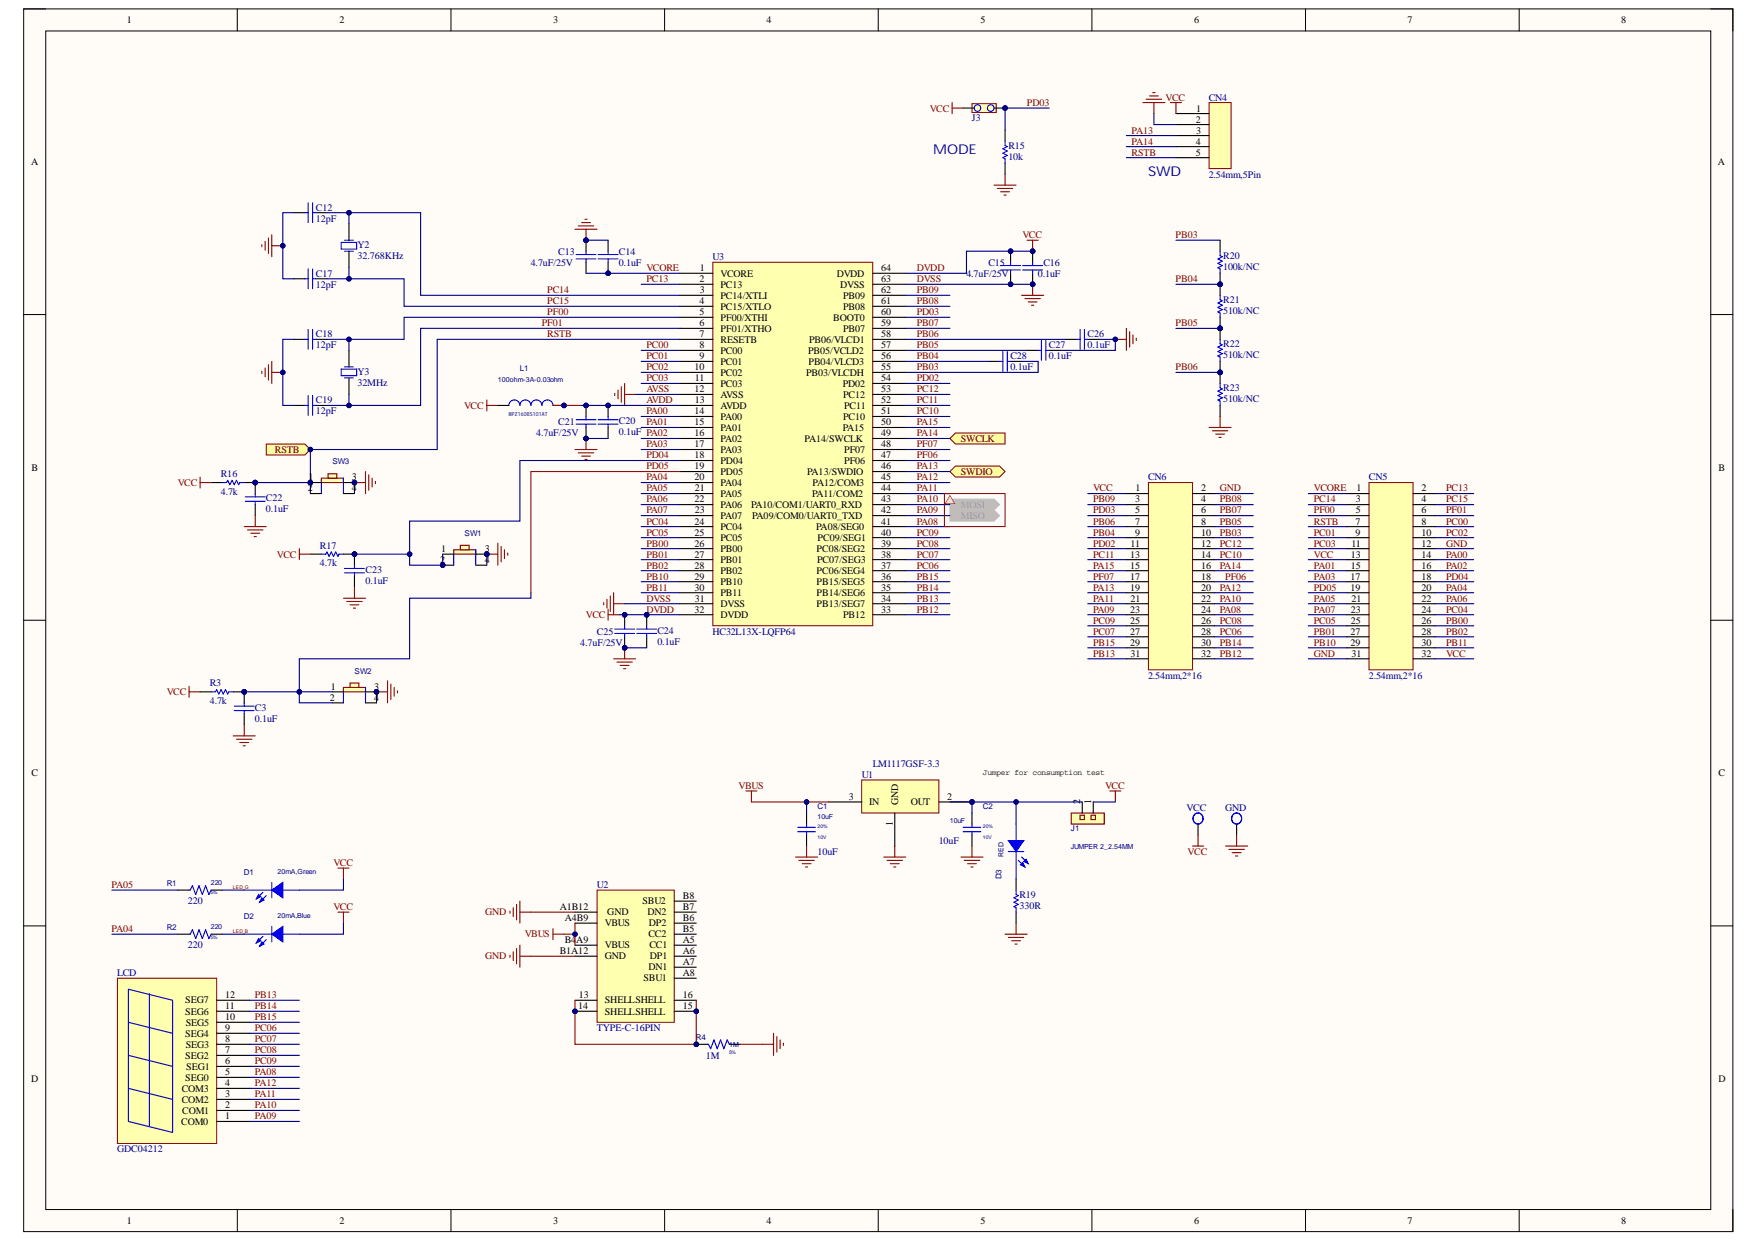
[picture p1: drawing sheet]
<svg xmlns="http://www.w3.org/2000/svg" width="297mm" height="210mm" viewBox="0 0 297 210" stroke-linecap="round" stroke-linejoin="round" font-family="sans-serif">
<defs><g id="words">
<g font-size="2.3" fill="#0c0087">
<text x="157.7" y="26">MODE</text>
<text x="194" y="29.8">SWD</text>
</g>
<g font-size="1.7">
<text x="21.4" y="3.9">1</text>
<text x="57.4" y="3.9">2</text>
<text x="93.5" y="3.9">3</text>
<text x="129.5" y="3.9">4</text>
<text x="165.6" y="3.9">5</text>
<text x="201.8" y="3.9">6</text>
<text x="237.8" y="3.9">7</text>
<text x="273.9" y="3.9">8</text>
<text x="202" y="20.7">2</text>
<text x="202.1" y="18.9">1</text>
<text x="202.1" y="22.6">3</text>
<text x="5.2" y="27.9">A</text>
<text x="202" y="24.4">4</text>
<text x="202" y="26.3">5</text>
<text x="290.3" y="27.9">A</text>
<text x="118.2" y="47.7">2</text>
<text x="118.3" y="45.8">1</text>
<text x="121.7" y="46.7">VCORE</text>
<text x="141.4" y="46.7">DVDD</text>
<text x="148.9" y="47.7">63</text>
<text x="148.9" y="45.8">64</text>
<text x="118.2" y="51.4">4</text>
<text x="118.2" y="53.3">5</text>
<text x="118.3" y="49.5">3</text>
<text x="121.7" y="48.6">PC13</text>
<text x="121.7" y="50.5">PC14/XTLI</text>
<text x="121.7" y="52.3">PC15/XTLO</text>
<text x="142" y="48.6">DVSS</text>
<text x="142.5" y="52.3">PB08</text>
<text x="142.5" y="50.5">PB09</text>
<text x="148.9" y="53.3">60</text>
<text x="148.9" y="51.4">61</text>
<text x="148.9" y="49.5">62</text>
<text x="118.2" y="55.1">6</text>
<text x="118.2" y="57">7</text>
<text x="118.2" y="58.8">8</text>
<text x="121.7" y="54.2">PF00/XTHI</text>
<text x="121.7" y="56">PF01/XTHO</text>
<text x="121.7" y="57.9">RESETB</text>
<text x="121.7" y="59.8">PC00</text>
<text x="136.5" y="59.8">PB05/VCLD2</text>
<text x="136.7" y="57.9">PB06/VLCD1</text>
<text x="140.8" y="54.2">BOOT0</text>
<text x="142.5" y="56">PB07</text>
<text x="148.9" y="58.8">57</text>
<text x="148.9" y="57">58</text>
<text x="148.9" y="55.1">59</text>
<text x="117.3" y="62.6">10</text>
<text x="117.4" y="64.4">11</text>
<text x="118.2" y="60.7">9</text>
<text x="121.7" y="61.6">PC01</text>
<text x="121.7" y="63.5">PC02</text>
<text x="121.7" y="65.3">PC03</text>
<text x="136.2" y="63.5">PB03/VLCDH</text>
<text x="136.6" y="61.6">PB04/VLCD3</text>
<text x="142.4" y="65.3">PD02</text>
<text x="148.9" y="64.4">54</text>
<text x="148.9" y="62.6">55</text>
<text x="148.9" y="60.7">56</text>
<text x="117.3" y="66.3">12</text>
<text x="117.3" y="70">14</text>
<text x="117.3" y="71.9">15</text>
<text x="117.4" y="68.1">13</text>
<text x="121.7" y="67.2">AVSS</text>
<text x="121.7" y="69.1">AVDD</text>
<text x="121.7" y="70.9">PA00</text>
<text x="142.5" y="70.9">PC10</text>
<text x="142.5" y="67.2">PC12</text>
<text x="142.6" y="69.1">PC11</text>
<text x="148.9" y="71.9">50</text>
<text x="148.9" y="70">51</text>
<text x="148.9" y="68.1">52</text>
<text x="148.9" y="66.3">53</text>
<text x="117.3" y="73.7">16</text>
<text x="117.3" y="75.6">17</text>
<text x="117.3" y="77.4">18</text>
<text x="121.7" y="72.8">PA01</text>
<text x="121.7" y="74.6">PA02</text>
<text x="121.7" y="76.5">PA03</text>
<text x="136" y="74.6">PA14/SWCLK</text>
<text x="142.4" y="72.8">PA15</text>
<text x="142.6" y="76.5">PF07</text>
<text x="148.9" y="77.4">47</text>
<text x="148.9" y="75.6">48</text>
<text x="148.9" y="73.7">49</text>
<text x="5.3" y="79.5">B</text>
<text x="52" y="83">2</text>
<text x="52.1" y="81.2">1</text>
<text x="59.5" y="81.2">3</text>
<text x="59.5" y="83">4</text>
<text x="117.3" y="79.3">19</text>
<text x="117.3" y="81.2">20</text>
<text x="117.4" y="83">21</text>
<text x="121.7" y="78.4">PD04</text>
<text x="121.7" y="80.2">PD05</text>
<text x="121.7" y="82.1">PA04</text>
<text x="121.7" y="83.9">PA05</text>
<text x="136.4" y="80.2">PA13/SWDIO</text>
<text x="137.2" y="83.9">PA11/COM2</text>
<text x="137.3" y="82.1">PA12/COM3</text>
<text x="142.6" y="78.4">PF06</text>
<text x="148.9" y="83">44</text>
<text x="148.9" y="81.2">45</text>
<text x="148.9" y="79.3">46</text>
<text x="191.9" y="83">1</text>
<text x="203" y="83">2</text>
<text x="229.2" y="83">1</text>
<text x="240.2" y="83">2</text>
<text x="290.3" y="79.5">B</text>
<text x="117.3" y="84.9">22</text>
<text x="117.3" y="88.7">24</text>
<text x="117.4" y="86.7">23</text>
<text x="121.7" y="85.8">PA06</text>
<text x="121.7" y="87.7">PA07</text>
<text x="121.7" y="89.6">PC04</text>
<text x="126.9" y="85.8">PA10/COM1/UART0_RXD</text>
<text x="127.1" y="87.7">PA09/COM0/UART0_TXD</text>
<text x="137.9" y="89.6">PA08/SEG0</text>
<text x="148.9" y="88.7">41</text>
<text x="148.9" y="86.7">42</text>
<text x="148.9" y="84.9">43</text>
<text x="191.8" y="84.9">3</text>
<text x="191.8" y="86.7">5</text>
<text x="191.8" y="88.7">7</text>
<text x="203" y="84.9">4</text>
<text x="203" y="86.7">6</text>
<text x="203" y="88.7">8</text>
<text x="229" y="88.7">7</text>
<text x="229.1" y="84.9">3</text>
<text x="229.1" y="86.7">5</text>
<text x="240.2" y="84.9">4</text>
<text x="240.2" y="86.7">6</text>
<text x="240.2" y="88.7">8</text>
<text x="74.4" y="95.2">2</text>
<text x="74.5" y="93.3">1</text>
<text x="81.9" y="93.3">3</text>
<text x="81.9" y="95.2">4</text>
<text x="117.3" y="90.5">25</text>
<text x="117.3" y="92.4">26</text>
<text x="117.3" y="94.3">27</text>
<text x="121.7" y="91.5">PC05</text>
<text x="121.7" y="93.3">PB00</text>
<text x="121.7" y="95.2">PB01</text>
<text x="138" y="93.3">PC08/SEG2</text>
<text x="138.1" y="95.2">PC07/SEG3</text>
<text x="138.2" y="91.5">PC09/SEG1</text>
<text x="148.9" y="94.3">38</text>
<text x="148.9" y="92.4">39</text>
<text x="148.9" y="90.5">40</text>
<text x="190.9" y="94.3">13</text>
<text x="191" y="92.4">11</text>
<text x="191.8" y="90.5">9</text>
<text x="203" y="90.5">10</text>
<text x="203" y="92.4">12</text>
<text x="203" y="94.3">14</text>
<text x="228.3" y="94.3">13</text>
<text x="228.3" y="92.4">11</text>
<text x="229" y="90.5">9</text>
<text x="240.2" y="90.5">10</text>
<text x="240.2" y="92.4">12</text>
<text x="240.2" y="94.3">14</text>
<text x="117.3" y="96.1">28</text>
<text x="117.3" y="98">29</text>
<text x="117.3" y="99.8">30</text>
<text x="117.4" y="101.7">31</text>
<text x="121.7" y="97">PB02</text>
<text x="121.7" y="98.9">PB10</text>
<text x="121.7" y="100.8">PB11</text>
<text x="138" y="100.8">PB14/SEG6</text>
<text x="138" y="98.9">PB15/SEG5</text>
<text x="138" y="97">PC06/SEG4</text>
<text x="148.9" y="101.7">34</text>
<text x="148.9" y="99.8">35</text>
<text x="148.9" y="98">36</text>
<text x="148.9" y="96.1">37</text>
<text x="190.9" y="96.1">15</text>
<text x="190.9" y="98">17</text>
<text x="190.9" y="99.8">19</text>
<text x="191" y="101.7">21</text>
<text x="203" y="96.1">16</text>
<text x="203" y="98">18</text>
<text x="203" y="99.8">20</text>
<text x="203" y="101.7">22</text>
<text x="228.2" y="98">17</text>
<text x="228.2" y="99.8">19</text>
<text x="228.3" y="96.1">15</text>
<text x="228.3" y="101.7">21</text>
<text x="240.2" y="96.1">16</text>
<text x="240.2" y="98">18</text>
<text x="240.2" y="99.8">20</text>
<text x="240.2" y="101.7">22</text>
<text x="117.3" y="103.6">32</text>
<text x="121.7" y="102.6">DVSS</text>
<text x="121.7" y="104.5">DVDD</text>
<text x="138" y="102.6">PB13/SEG7</text>
<text x="142.5" y="104.5">PB12</text>
<text x="148.9" y="103.6">33</text>
<text x="190.9" y="103.6">23</text>
<text x="190.9" y="105.4">25</text>
<text x="190.9" y="107.3">27</text>
<text x="203" y="103.6">24</text>
<text x="203" y="105.4">26</text>
<text x="203" y="107.3">28</text>
<text x="228.2" y="107.3">27</text>
<text x="228.3" y="103.6">23</text>
<text x="228.3" y="105.4">25</text>
<text x="240.2" y="103.6">24</text>
<text x="240.2" y="105.4">26</text>
<text x="240.2" y="107.3">28</text>
<text x="190.9" y="109.1">29</text>
<text x="191" y="111">31</text>
<text x="203" y="109.1">30</text>
<text x="203" y="111">32</text>
<text x="228.2" y="109.1">29</text>
<text x="228.3" y="111">31</text>
<text x="240.2" y="109.1">30</text>
<text x="240.2" y="111">32</text>
<text x="55.8" y="118.4">2</text>
<text x="55.9" y="116.6">1</text>
<text x="63.2" y="116.6">3</text>
<text x="63.2" y="118.4">4</text>
<text x="5.3" y="131.2">C</text>
<text x="290.3" y="131.2">C</text>
<text x="143.4" y="135.2">3</text>
<text x="146.9" y="136.1">IN</text>
<text x="151.8" y="136.1" transform="rotate(-90 151.8 136.1)">GND</text>
<text x="153.9" y="136.1">OUT</text>
<text x="160.1" y="135.2">2</text>
<text x="182.5" y="135.9" transform="rotate(-90 182.5 135.9)">2</text>
<text x="184.3" y="135.9" transform="rotate(-90 184.3 135.9)">1</text>
<text x="150.8" y="139.6" transform="rotate(-90 150.8 139.6)">1</text>
<text x="94.6" y="153.8">A1B12</text>
<text x="95.4" y="155.6">A4B9</text>
<text x="102.6" y="154.7">GND</text>
<text x="108.5" y="152.8">SBU2</text>
<text x="109.4" y="154.7">DN2</text>
<text x="115.4" y="151.9">B8</text>
<text x="115.4" y="153.8">B7</text>
<text x="115.4" y="155.6">B6</text>
<text x="94.6" y="161.2">B1A12</text>
<text x="95.4" y="159.3">B4A9</text>
<text x="102.2" y="156.6">VBUS</text>
<text x="102.2" y="160.3">VBUS</text>
<text x="109.6" y="158.4">CC2</text>
<text x="109.6" y="156.6">DP2</text>
<text x="109.7" y="160.3">CC1</text>
<text x="115.4" y="159.3">A5</text>
<text x="115.4" y="161.2">A6</text>
<text x="115.4" y="157.5">B5</text>
<text x="102.2" y="162.1">GND</text>
<text x="108.7" y="165.9">SBU1</text>
<text x="109.6" y="164">DN1</text>
<text x="109.8" y="162.1">DP1</text>
<text x="115.4" y="163.1">A7</text>
<text x="115.4" y="164.9">A8</text>
<text x="31.3" y="171.5">SEG6</text>
<text x="31.3" y="169.6">SEG7</text>
<text x="31.4" y="173.4">SEG5</text>
<text x="38.1" y="172.4">10</text>
<text x="38.1" y="170.6">11</text>
<text x="38.1" y="168.6">12</text>
<text x="97.7" y="170.6">14</text>
<text x="97.8" y="168.6">13</text>
<text x="102.2" y="169.6">SHELLSHELL</text>
<text x="102.2" y="171.5">SHELLSHELL</text>
<text x="115.4" y="170.6">15</text>
<text x="115.4" y="168.6">16</text>
<text x="31.3" y="179">SEG2</text>
<text x="31.3" y="175.2">SEG4</text>
<text x="31.4" y="177.1">SEG3</text>
<text x="38.1" y="179.9">6</text>
<text x="38.1" y="178">7</text>
<text x="38.1" y="176.2">8</text>
<text x="38.1" y="174.3">9</text>
<text x="5.2" y="182.8">D</text>
<text x="30.7" y="184.5">COM3</text>
<text x="31.3" y="182.7">SEG0</text>
<text x="31.5" y="180.8">SEG1</text>
<text x="38.1" y="185.5">3</text>
<text x="38.1" y="183.6">4</text>
<text x="38.1" y="181.7">5</text>
<text x="290.3" y="182.8">D</text>
<text x="30.6" y="190.1">COM0</text>
<text x="30.7" y="186.4">COM2</text>
<text x="30.8" y="188.3">COM1</text>
<text x="38.1" y="189.2">1</text>
<text x="38.1" y="187.3">2</text>
<text x="21.4" y="206.8">1</text>
<text x="57.4" y="206.8">2</text>
<text x="93.5" y="206.8">3</text>
<text x="129.5" y="206.8">4</text>
<text x="165.6" y="206.8">5</text>
<text x="201.8" y="206.8">6</text>
<text x="237.8" y="206.8">7</text>
<text x="273.9" y="206.8">8</text>
</g>
<g font-size="1.7" fill="#800000">
<text x="173.5" y="17.9">PD03</text>
<text x="196.9" y="17">VCC</text>
<text x="157.1" y="18.9">VCC</text>
<text x="191.2" y="22.6">PA13</text>
<text x="191.2" y="24.4">PA14</text>
<text x="191.2" y="26.3">RSTB</text>
<text x="172.8" y="40.2">VCC</text>
<text x="198.6" y="40.2">PB03</text>
<text x="109.2" y="47.7">PC13</text>
<text x="109.2" y="45.8">VCORE</text>
<text x="154.9" y="45.8">DVDD</text>
<text x="154.9" y="47.7">DVSS</text>
<text x="198.6" y="47.7">PB04</text>
<text x="92.5" y="49.5">PC14</text>
<text x="92.5" y="51.4">PC15</text>
<text x="92.5" y="53.3">PF00</text>
<text x="154.9" y="53.3">PD03</text>
<text x="154.9" y="51.4">PB08</text>
<text x="154.9" y="49.5">PB09</text>
<text x="91.5" y="55.1">PF01</text>
<text x="92.5" y="57">RSTB</text>
<text x="109.2" y="58.8">PC00</text>
<text x="154.9" y="58.8">PB05</text>
<text x="154.9" y="57">PB06</text>
<text x="154.9" y="55.1">PB07</text>
<text x="198.6" y="55.1">PB05</text>
<text x="109.2" y="60.7">PC01</text>
<text x="109.2" y="62.6">PC02</text>
<text x="109.2" y="64.4">PC03</text>
<text x="154.9" y="64.4">PD02</text>
<text x="154.9" y="62.6">PB03</text>
<text x="154.9" y="60.7">PB04</text>
<text x="198.6" y="62.6">PB06</text>
<text x="78.4" y="69.1">VCC</text>
<text x="109.2" y="70">PA00</text>
<text x="109.2" y="71.9">PA01</text>
<text x="109.2" y="66.3">AVSS</text>
<text x="109.2" y="68.1">AVDD</text>
<text x="154.9" y="70">PC10</text>
<text x="154.9" y="68.1">PC11</text>
<text x="154.9" y="66.3">PC12</text>
<text x="154.9" y="71.9">PA15</text>
<text x="46.4" y="76.5">RSTB</text>
<text x="109.2" y="75.6">PA03</text>
<text x="109.2" y="77.4">PD04</text>
<text x="154.9" y="73.7">PA14</text>
<text x="154.9" y="77.4">PF06</text>
<text x="154.9" y="75.6">PF07</text>
<text x="162.3" y="74.6">SWCLK</text>
<text x="30" y="82.1">VCC</text>
<text x="109.2" y="81.2">PA04</text>
<text x="109.2" y="83">PA05</text>
<text x="109.2" y="79.3">PD05</text>
<text x="154.9" y="83">PA11</text>
<text x="154.9" y="81.2">PA12</text>
<text x="154.9" y="79.3">PA13</text>
<text x="162.3" y="80.2">SWDIO</text>
<text x="184.7" y="83">VCC</text>
<text x="206.1" y="83">GND</text>
<text x="222" y="83">VCORE</text>
<text x="244.3" y="83">PC13</text>
<text x="109.2" y="88.7">PC04</text>
<text x="109.2" y="84.9">PA06</text>
<text x="109.2" y="86.7">PA07</text>
<text x="154.9" y="88.7">PA08</text>
<text x="154.9" y="86.7">PA09</text>
<text x="154.9" y="84.9">PA10</text>
<text x="184.7" y="86.7">PD03</text>
<text x="184.7" y="88.7">PB06</text>
<text x="184.7" y="84.9">PB09</text>
<text x="206.1" y="88.7">PB05</text>
<text x="206.1" y="86.7">PB07</text>
<text x="206.1" y="84.9">PB08</text>
<text x="222" y="88.7">RSTB</text>
<text x="222" y="84.9">PC14</text>
<text x="222" y="86.7">PF00</text>
<text x="244.3" y="88.7">PC00</text>
<text x="244.3" y="84.9">PC15</text>
<text x="244.3" y="86.7">PF01</text>
<text x="46.8" y="94.3">VCC</text>
<text x="109.2" y="90.5">PC05</text>
<text x="109.2" y="92.4">PB00</text>
<text x="109.2" y="94.3">PB01</text>
<text x="154.9" y="94.3">PC07</text>
<text x="154.9" y="92.4">PC08</text>
<text x="154.9" y="90.5">PC09</text>
<text x="184.7" y="94.3">PC11</text>
<text x="184.7" y="92.4">PD02</text>
<text x="184.7" y="90.5">PB04</text>
<text x="206.1" y="94.3">PC10</text>
<text x="206.1" y="92.4">PC12</text>
<text x="206.1" y="90.5">PB03</text>
<text x="222" y="90.5">PC01</text>
<text x="222" y="92.4">PC03</text>
<text x="222" y="94.3">VCC</text>
<text x="244.3" y="90.5">PC02</text>
<text x="244.3" y="94.3">PA00</text>
<text x="244.3" y="92.4">GND</text>
<text x="109.2" y="96.1">PB02</text>
<text x="109.2" y="98">PB10</text>
<text x="109.2" y="99.8">PB11</text>
<text x="109.2" y="101.7">DVSS</text>
<text x="154.9" y="96.1">PC06</text>
<text x="154.9" y="101.7">PB13</text>
<text x="154.9" y="99.8">PB14</text>
<text x="154.9" y="98">PB15</text>
<text x="184.7" y="101.7">PA11</text>
<text x="184.7" y="99.8">PA13</text>
<text x="184.7" y="96.1">PA15</text>
<text x="184.7" y="98">PF07</text>
<text x="206.1" y="101.7">PA10</text>
<text x="206.1" y="99.8">PA12</text>
<text x="206.1" y="96.1">PA14</text>
<text x="207" y="98">PF06</text>
<text x="222" y="96.1">PA01</text>
<text x="222" y="98">PA03</text>
<text x="222" y="101.7">PA05</text>
<text x="222" y="99.8">PD05</text>
<text x="244.3" y="96.1">PA02</text>
<text x="244.3" y="99.8">PA04</text>
<text x="244.3" y="101.7">PA06</text>
<text x="244.3" y="98">PD04</text>
<text x="99" y="104.5">VCC</text>
<text x="109.2" y="103.6">DVDD</text>
<text x="154.9" y="103.6">PB12</text>
<text x="184.7" y="107.3">PC07</text>
<text x="184.7" y="105.4">PC09</text>
<text x="184.7" y="103.6">PA09</text>
<text x="206.1" y="107.3">PC06</text>
<text x="206.1" y="105.4">PC08</text>
<text x="206.1" y="103.6">PA08</text>
<text x="222" y="105.4">PC05</text>
<text x="222" y="103.6">PA07</text>
<text x="222" y="107.3">PB01</text>
<text x="244.3" y="103.6">PC04</text>
<text x="244.3" y="105.4">PB00</text>
<text x="244.3" y="107.3">PB02</text>
<text x="184.7" y="111">PB13</text>
<text x="184.7" y="109.1">PB15</text>
<text x="206.1" y="111">PB12</text>
<text x="206.1" y="109.1">PB14</text>
<text x="222" y="109.1">PB10</text>
<text x="222" y="111">GND</text>
<text x="244.3" y="109.1">PB11</text>
<text x="244.3" y="111">VCC</text>
<text x="28.2" y="117.5">VCC</text>
<text x="124.8" y="133.3">VBUS</text>
<text x="186.7" y="133.3">VCC</text>
<text x="56.3" y="146.3">VCC</text>
<text x="200.7" y="144.5">VCC</text>
<text x="18.9" y="150">PA05</text>
<text x="56.3" y="153.8">VCC</text>
<text x="82" y="154.7">GND</text>
<text x="18.9" y="157.5">PA04</text>
<text x="88.7" y="158.4">VBUS</text>
<text x="82" y="162.1">GND</text>
<text x="43.1" y="168.6">PB13</text>
<text x="43.1" y="170.6">PB14</text>
<text x="43.1" y="172.4">PB15</text>
<text x="43.1" y="174.3">PC06</text>
<text x="43.1" y="176.2">PC07</text>
<text x="43.1" y="178">PC08</text>
<text x="43.1" y="179.9">PC09</text>
<text x="43.1" y="185.5">PA11</text>
<text x="43.1" y="183.6">PA12</text>
<text x="43.1" y="181.7">PA08</text>
<text x="43.1" y="189.2">PA09</text>
<text x="43.1" y="187.3">PA10</text>
</g>
<g font-size="1.7" fill="#000080">
<text x="204.2" y="17">CN4</text>
<text x="164.2" y="20.5">J3</text>
<text x="170.4" y="25.2">R15</text>
<text x="170.4" y="27.1">10k</text>
<text x="53.4" y="35.6">C12</text>
<text x="204.2" y="30">2.54mm,5Pin</text>
<text x="53.4" y="37.5">12pF</text>
<text x="60.4" y="41.9">Y2</text>
<text x="53.4" y="46.7">C17</text>
<text x="60.4" y="43.8">32.768KHz</text>
<text x="89.7" y="44.9">4.7uF/25V</text>
<text x="94.3" y="43">C13</text>
<text x="104.6" y="43">C14</text>
<text x="104.6" y="44.9">0.1uF</text>
<text x="120.4" y="44">U3</text>
<text x="163.3" y="46.7">4.7uF/25V</text>
<text x="167" y="44.9">C15</text>
<text x="175.4" y="46.7">0.1uF</text>
<text x="176.3" y="44.9">C16</text>
<text x="206.7" y="43.8">R20</text>
<text x="206.7" y="45.7">100k/NC</text>
<text x="53.4" y="48.6">12pF</text>
<text x="206.7" y="51.2">R21</text>
<text x="206.7" y="53.1">510k/NC</text>
<text x="53.4" y="57">C18</text>
<text x="53.4" y="58.8">12pF</text>
<text x="177.2" y="58.8">C27</text>
<text x="183.8" y="57">C26</text>
<text x="183.8" y="58.8">0.1uF</text>
<text x="206.7" y="58.7">R22</text>
<text x="60.4" y="63.3">Y3</text>
<text x="60.4" y="65.2">32MHz</text>
<text x="170.7" y="60.7">C28</text>
<text x="170.7" y="62.6">0.1uF</text>
<text x="177.2" y="60.7">0.1uF</text>
<text x="206.7" y="60.5">510k/NC</text>
<text x="53.4" y="68.1">C19</text>
<text x="53.4" y="70">12pF</text>
<text x="94.3" y="71.9">C21</text>
<text x="104.6" y="71.7">C20</text>
<text x="206.7" y="66.1">R23</text>
<text x="206.7" y="68">510k/NC</text>
<text x="90.6" y="73.7">4.7uF/25V</text>
<text x="104.6" y="73.5">0.1uF PA02</text>
<text x="37.3" y="80.6">R16</text>
<text x="37.3" y="83.6">4.7k</text>
<text x="194" y="81.2">CN6</text>
<text x="231.3" y="81.2">CN5</text>
<text x="44.9" y="84.7">C22</text>
<text x="44.9" y="86.6">0.1uF</text>
<text x="54.1" y="92.7">R17</text>
<text x="54.1" y="95.7">4.7k</text>
<text x="61.8" y="96.8">C23</text>
<text x="61.8" y="98.7">0.1uF</text>
<text x="100.8" y="107.3">C25</text>
<text x="111.1" y="107.1">C24</text>
<text x="120.4" y="107.3">HC32L13X-LQFP64</text>
<text x="98.1" y="109.1">4.7uF/25V</text>
<text x="111.1" y="109">0.1uF</text>
<text x="35.4" y="116">R3</text>
<text x="35.4" y="118.9">4.7k</text>
<text x="194" y="114.7">2.54mm,2*16</text>
<text x="231.3" y="114.7">2.54mm,2*16</text>
<text x="43.1" y="120.1">C3</text>
<text x="43.1" y="122">0.1uF</text>
<text x="145.6" y="131.4">U1</text>
<text x="147.5" y="129.6">LM1117GSF-3.3</text>
<text x="200.5" y="137">VCC</text>
<text x="207" y="137">GND</text>
<text x="158.6" y="142.6">10uF</text>
<text x="138.2" y="144.5">10uF</text>
<text x="31.7" y="152.8">220</text>
<text x="100.8" y="150">U2</text>
<text x="172.2" y="151.7">R19</text>
<text x="172.2" y="153.6">330R</text>
<text x="31.7" y="160.3">220</text>
<text x="19.8" y="164.9">LCD</text>
<text x="100.8" y="174.3">TYPE-C-16PIN</text>
<text x="119.3" y="179">1M</text>
<text x="19.8" y="194.8">GDC04212</text>
</g>
<g font-size="1.4" fill="#000080">
<text x="87.8" y="62.6">L1</text>
<text x="56.2" y="78.4">SW3</text>
<text x="78.5" y="90.5">SW1</text>
<text x="59.9" y="113.9">SW2</text>
<text x="138.2" y="136.8">C1</text>
<text x="166.1" y="136.8">C2</text>
<text x="181" y="140.5">J1</text>
<text x="28.2" y="149.8">R1</text>
<text x="41.2" y="147.9">D1</text>
<text x="169.2" y="148.6" transform="rotate(-90 169.2 148.6)">D3</text>
<text x="41.2" y="155.4">D2</text>
<text x="28.2" y="157.2">R2</text>
<text x="117.6" y="175.8">R4</text>
</g>
<text font-size="1.4" x="166.1" y="131">Jumper for consumption test</text>
<g font-size="1.2" fill="#000080">
<text x="84.1" y="64.6">100ohm-3A-0.03ohm</text>
<text x="138.2" y="138.5">10uF</text>
<text x="160.5" y="139.1">10uF</text>
<text x="181" y="143.5">JUMPER 2_2.54MM</text>
<text x="35.6" y="149.6">220</text>
<text x="46.9" y="147.8">20mA,Green</text>
<text x="169.5" y="144.8" transform="rotate(-90 169.5 144.8)">RED</text>
<text x="46.9" y="155.2">20mA,Blue</text>
<text x="35.6" y="157.1">220</text>
<text x="123.2" y="177">1M</text>
</g>
<text font-size=".9" fill="#000080" x="86" y="70.2">MPZ1608S101AT</text>
<g font-size=".8" fill="#000080">
<text x="138.2" y="141.8">10V</text>
<text x="138.2" y="140">20%</text>
<text x="166.1" y="141.8">10V</text>
<text x="166.1" y="140">20%</text>
<text x="35.6" y="151.1">5%</text>
<text x="35.6" y="158.7">5%</text>
<text x="123.2" y="178.2">5%</text>
</g>
<g font-size=".8" fill="#800000">
<text x="39.3" y="150.2">LED_G</text>
<text x="39.3" y="157.7">LED_B</text>
</g>
</g></defs>
<path d="M4 1.5h288.8v206.6h-288.8z" fill-rule="evenodd" fill="#fffcf8"/>
<path d="M4 1.5h288.8v206.6h-288.8z" fill="none" stroke="#000" stroke-width=".17"/>
<path d="M7.7 5.2h281.4v199.2h-281.4z" fill-rule="evenodd" fill="#fffcf8"/>
<g fill="none" stroke="#000" stroke-width=".17">
<path d="M4 1.5h3.7M7.7 5.2h281.4v199.2h-281.4zM40.1 1.5v3.7M76.2 1.5v3.7M112.3 1.5v3.7M148.4 1.5v3.7M184.5 1.5v3.7M220.6 1.5v3.7M256.7 1.5v3.7M289.1 1.5h3.7v3.7M4 53.2h3.7M289.1 53.2h3.7"/>
<path d="M4 104.8h3.7M289.1 104.8h3.7M4 156.5h3.7M289.1 156.5h3.7M40.1 204.4v3.7M76.2 204.4v3.7M112.3 204.4v3.7M148.4 204.4v3.7M184.5 204.4v3.7M220.6 204.4v3.7M256.7 204.4v3.7M292.8 204.4v3.7"/>
</g>
<path d="M159.6 83.4h10.2v5.6h-10.2z" fill-rule="evenodd" fill="#fafafa"/>
<path d="M120.4 44.3h27.1v61.5h-27.1z" fill-rule="evenodd" fill="#ffffb0"/>
<path d="M120.4 44.3h27.1v61.5h-27.1z" fill="none" stroke="#800000" stroke-width=".17"/>
<g fill="none" stroke="#000" stroke-width=".18">
<path d="M49.6 35.9h1.9M53.4 35.9h1.8M59 37.8v2.8M49.6 47.1h1.9M53.4 47.1h1.8M59 42.5v2.8M114.9 46.2h5.5M114.9 48h5.5M114.9 49.9h5.5M114.9 51.8h5.5M114.9 53.6h5.5M114.9 55.5h5.5"/>
<path d="M114.9 57.4h5.5M114.9 59.2h5.5M147.5 46.2h5.5M147.5 48h5.5M147.5 49.9h5.5M147.5 51.8h5.5M147.5 53.6h5.5M147.5 55.5h5.5M147.5 57.4h5.5M147.5 59.2h5.5M114.9 61.1h5.5M114.9 62.9h5.5"/>
<path d="M114.9 64.8h5.5M114.9 66.7h5.5M114.9 68.5h5.5M114.9 70.4h5.5M114.9 72.2h5.5M114.9 74.1h5.5M114.9 76h5.5M114.9 77.8h5.5M114.9 79.7h5.5M147.5 61.1h5.5M147.5 62.9h5.5M147.5 64.8h5.5"/>
<path d="M147.5 66.7h5.5M147.5 68.5h5.5M147.5 70.4h5.5M147.5 72.2h5.5M147.5 74.1h5.5M147.5 76h5.5M147.5 77.8h5.5M147.5 79.7h5.5M114.9 81.6h5.5M114.9 83.4h5.5M114.9 85.3h5.5M114.9 87.1h5.5"/>
<path d="M114.9 89h5.5M114.9 90.9h5.5M114.9 92.7h5.5M114.9 94.6h5.5M114.9 96.4h5.5M114.9 98.3h5.5M147.5 81.6h5.5M147.5 83.4h5.5M147.5 85.3h5.5M147.5 87.1h5.5M147.5 89h5.5M147.5 90.9h5.5"/>
<path d="M147.5 92.7h5.5M147.5 94.6h5.5M147.5 96.4h5.5M147.5 98.3h5.5M114.9 100.2h5.5M114.9 102h5.5M114.9 103.9h5.5M147.5 100.2h5.5M147.5 102h5.5M147.5 103.9h5.5"/>
</g>
<path d="M51.5 35.9h.6M52.1 34.3v3.3M52.8 35.9h.6M52.8 34.3v3.3M51.5 47.1h.6M52.1 45.4v3.4M52.8 45.4v3.4M52.8 47.1h.6M57.7 41h2.6v1.1h-2.6zM58.2 40.6h1.5M58.2 42.5h1.5" fill="none" stroke="#00f" stroke-width=".18"/>
<path d="M45.9 39.7v3.7M44.2 41.3v.4M44.8 40.8v1.5M45.4 40.2v2.6M45.9 41.5h1.9" fill="none" stroke="#800000" stroke-width=".18"/>
<circle cx="47.8" cy="41.5" r=".37" fill="#000080"/>
<circle cx="47.8" cy="41.5" r=".37" fill="none" stroke="#000080" stroke-width=".17"/>
<path d="M49.6 57.4h1.9M53.4 57.4h1.8M49.6 68.5h1.9M53.4 68.5h1.8" fill="none" stroke="#000" stroke-width=".18"/>
<path d="M51.5 57.4h.6M52.1 55.7v3.3M52.8 57.4h.6M52.8 55.7v3.3M51.5 68.5h.6M52.1 66.8v3.4M52.8 66.8v3.4M52.8 68.5h.6" fill="none" stroke="#00f" stroke-width=".18"/>
<path d="M44.2 62.8v.3M44.8 62.2v1.5M45.4 61.6v2.6M45.9 61.1v3.7M45.9 62.9h1.9" fill="none" stroke="#800000" stroke-width=".18"/>
<circle cx="47.8" cy="62.9" r=".37" fill="#000080"/>
<circle cx="47.8" cy="62.9" r=".37" fill="none" stroke="#000080" stroke-width=".17"/>
<path d="M45 75h6.5l.9 1-.9 .9h-6.5z" fill-rule="evenodd" fill="#ffff80"/>
<path d="M45 75h6.5l.9 1-.9 .9h-6.5z" fill="none" stroke="#800000" stroke-width=".17"/>
<circle cx="52.4" cy="76" r=".37" fill="#000080"/>
<circle cx="52.4" cy="76" r=".37" fill="none" stroke="#000080" stroke-width=".17"/>
<circle cx="43.1" cy="81.6" r=".37" fill="#000080"/>
<circle cx="43.1" cy="81.6" r=".37" fill="none" stroke="#000080" stroke-width=".17"/>
<path d="M41.3 81.6h1.8" fill="none" stroke="#000" stroke-width=".18"/>
<circle cx="43.1" cy="81.6" r=".37" fill="#000080"/>
<circle cx="43.1" cy="81.6" r=".37" fill="none" stroke="#000080" stroke-width=".17"/>
<path d="M35.7 81.6h1.8" fill="none" stroke="#000" stroke-width=".18"/>
<path d="M37.5 81.6h.8l.2-.4 .3 .7 .4-.7 .4 .7 .4-.7 .3 .7 .2-.3h.8" fill="none" stroke="#00f" stroke-width=".18"/>
<circle cx="43.1" cy="81.6" r=".37" fill="#000080"/>
<circle cx="43.1" cy="81.6" r=".37" fill="none" stroke="#000080" stroke-width=".17"/>
<path d="M43.1 81.6v1.8" fill="none" stroke="#000" stroke-width=".18"/>
<circle cx="43.1" cy="81.6" r=".37" fill="#000080"/>
<circle cx="43.1" cy="81.6" r=".37" fill="none" stroke="#000080" stroke-width=".17"/>
<path d="M43.1 85.3v1.8" fill="none" stroke="#000" stroke-width=".18"/>
<path d="M41.4 84.7h3.4M41.4 84h3.4M43.1 83.4v.6M43.1 84.7v.6" fill="none" stroke="#00f" stroke-width=".18"/>
<path d="M61.8 79.7v3.7M33.8 80.6v1.9M33.8 81.6h1.9M41.3 89h3.7M41.8 89.6h2.6M42.4 90.1h1.5M42.9 90.7h.4M43.1 87.1v1.9M59.9 81.6h1.9M62.3 80.2v2.7M62.9 80.8v1.5M63.4 81.4v.3" fill="none" stroke="#800000" stroke-width=".18"/>
<circle cx="59.9" cy="81.6" r=".37" fill="#000080"/>
<circle cx="59.9" cy="81.6" r=".37" fill="none" stroke="#000080" stroke-width=".17"/>
<circle cx="59.9" cy="93.7" r=".37" fill="#000080"/>
<circle cx="59.9" cy="93.7" r=".37" fill="none" stroke="#000080" stroke-width=".17"/>
<path d="M58 93.7h1.9" fill="none" stroke="#000" stroke-width=".18"/>
<circle cx="59.9" cy="93.7" r=".37" fill="#000080"/>
<circle cx="59.9" cy="93.7" r=".37" fill="none" stroke="#000080" stroke-width=".17"/>
<path d="M52.4 93.7h1.9" fill="none" stroke="#000" stroke-width=".18"/>
<path d="M54.3 93.7h.7l.2-.4 .4 .7 .4-.7 .4 .7 .3-.7 .4 .7 .2-.3h.7" fill="none" stroke="#00f" stroke-width=".18"/>
<circle cx="59.9" cy="93.7" r=".37" fill="#000080"/>
<circle cx="59.9" cy="93.7" r=".37" fill="none" stroke="#000080" stroke-width=".17"/>
<path d="M59.9 93.7v1.8" fill="none" stroke="#000" stroke-width=".18"/>
<circle cx="59.9" cy="93.7" r=".37" fill="#000080"/>
<circle cx="59.9" cy="93.7" r=".37" fill="none" stroke="#000080" stroke-width=".17"/>
<path d="M59.9 97.4v1.8" fill="none" stroke="#000" stroke-width=".18"/>
<path d="M58.2 96.8h3.4M58.2 96.1h3.4M59.9 95.5v.6M59.9 96.8v.6" fill="none" stroke="#00f" stroke-width=".18"/>
<path d="M50.6 92.7v1.9M50.6 93.7h1.8M59.9 99.2v1.9M82.3 93.7h1.8M84.1 91.8v3.7M84.7 92.4v2.6M85.2 92.9v1.5M85.8 93.5v.3M58 101.1h3.8M58.6 101.7h2.6M59.1 102.2h1.5M59.7 102.8h.4" fill="none" stroke="#800000" stroke-width=".18"/>
<circle cx="82.3" cy="93.7" r=".37" fill="#000080"/>
<circle cx="82.3" cy="93.7" r=".37" fill="none" stroke="#000080" stroke-width=".17"/>
<path d="M160.5 74.1l.9-.9h8.4v1.8h-8.4z" fill-rule="evenodd" fill="#ffff80"/>
<path d="M160.5 74.1l.9-.9h8.4v1.8h-8.4z" fill="none" stroke="#800000" stroke-width=".17"/>
<path d="M161.4 78.8h7.5l.9 .9-.9 .9h-7.5l-.9-.9z" fill-rule="evenodd" fill="#ffff80"/>
<path d="M161.4 78.8h7.5l.9 .9-.9 .9h-7.5l-.9-.9z" fill="none" stroke="#800000" stroke-width=".17"/>
<path d="M204.3 17.3h3.7v11.2h-3.7z" fill-rule="evenodd" fill="#ffffb0"/>
<path d="M204.3 17.3h3.7v11.2h-3.7z" fill="none" stroke="#800000" stroke-width=".17"/>
<path d="M198.7 19.2h5.6M198.7 21.1h5.6M198.7 22.9h5.6M198.7 24.8h5.6M198.7 26.6h5.6" fill="none" stroke="#000" stroke-width=".19"/>
<path d="M193.1 17.3h3.7M193.7 16.8h2.6M194.2 16.2h1.5M194.8 15.7h.4M195 17.3v1.9M197.8 17.3h1.8M198.7 17.3v1.9" fill="none" stroke="#800000" stroke-width=".19"/>
<path d="M160.5 86.2h7.5l.9 .9-.9 1h-7.5z" fill-rule="evenodd" fill="#bfbebc"/>
<path d="M160.5 86.2h7.5l.9 .9-.9 1h-7.5z" fill="none" stroke="#bfbebc" stroke-width=".17"/>
<path d="M160.5 84.3h7.5l.9 1-.9 .9h-7.5z" fill-rule="evenodd" fill="#bfbebc"/>
<path d="M160.5 84.3h7.5l.9 1-.9 .9h-7.5z" fill="none" stroke="#bfbebc" stroke-width=".17"/>
<path d="M102 101.8v.4M102.6 101.3v1.5M103.1 100.7v2.6M103.7 100.2v3.7M103.7 102h1.8" fill="none" stroke="#800000" stroke-width=".18"/>
<circle cx="109.3" cy="103.9" r=".37" fill="#000080"/>
<circle cx="109.3" cy="103.9" r=".37" fill="none" stroke="#000080" stroke-width=".17"/>
<path d="M109.3 103.9v1.9" fill="none" stroke="#000" stroke-width=".18"/>
<circle cx="109.3" cy="103.9" r=".37" fill="#000080"/>
<circle cx="109.3" cy="103.9" r=".37" fill="none" stroke="#000080" stroke-width=".17"/>
<path d="M109.3 107.6v1.9" fill="none" stroke="#000" stroke-width=".18"/>
<path d="M107.6 107.1h3.3M107.6 106.3h3.3M109.3 105.8v.5M109.3 107.1v.5" fill="none" stroke="#00f" stroke-width=".18"/>
<circle cx="105.5" cy="109.5" r=".37" fill="#000080"/>
<circle cx="105.5" cy="109.5" r=".37" fill="none" stroke="#000080" stroke-width=".17"/>
<circle cx="105.5" cy="103.9" r=".37" fill="#000080"/>
<circle cx="105.5" cy="103.9" r=".37" fill="none" stroke="#000080" stroke-width=".17"/>
<path d="M105.5 107.6v1.9" fill="none" stroke="#000" stroke-width=".18"/>
<circle cx="105.5" cy="109.5" r=".37" fill="#000080"/>
<circle cx="105.5" cy="109.5" r=".37" fill="none" stroke="#000080" stroke-width=".17"/>
<path d="M105.5 103.9v1.9" fill="none" stroke="#000" stroke-width=".18"/>
<circle cx="105.5" cy="103.9" r=".37" fill="#000080"/>
<circle cx="105.5" cy="103.9" r=".37" fill="none" stroke="#000080" stroke-width=".17"/>
<path d="M103.9 106.3h3.3M103.9 107.1h3.3M105.5 105.8v.5M105.5 107.1v.5" fill="none" stroke="#00f" stroke-width=".18"/>
<path d="M103.7 111.3h3.7M104.2 111.9h2.6M104.8 112.5h1.5M105.4 113h.3M105.5 109.5v1.8" fill="none" stroke="#800000" stroke-width=".18"/>
<circle cx="105.5" cy="109.5" r=".37" fill="#000080"/>
<circle cx="105.5" cy="109.5" r=".37" fill="none" stroke="#000080" stroke-width=".17"/>
<circle cx="102.7" cy="68.5" r=".37" fill="#000080"/>
<circle cx="102.7" cy="68.5" r=".37" fill="none" stroke="#000080" stroke-width=".17"/>
<path d="M102.7 68.5v1.9" fill="none" stroke="#000" stroke-width=".18"/>
<circle cx="102.7" cy="68.5" r=".37" fill="#000080"/>
<circle cx="102.7" cy="68.5" r=".37" fill="none" stroke="#000080" stroke-width=".17"/>
<path d="M102.7 72.2v1.9" fill="none" stroke="#000" stroke-width=".18"/>
<path d="M101.1 71.7h3.3M101.1 70.9h3.3M102.7 70.4v.5M102.7 71.7v.5" fill="none" stroke="#00f" stroke-width=".18"/>
<circle cx="99" cy="74.1" r=".37" fill="#000080"/>
<circle cx="99" cy="74.1" r=".37" fill="none" stroke="#000080" stroke-width=".17"/>
<circle cx="99" cy="68.5" r=".37" fill="#000080"/>
<circle cx="99" cy="68.5" r=".37" fill="none" stroke="#000080" stroke-width=".17"/>
<path d="M99 72.2v1.9" fill="none" stroke="#000" stroke-width=".18"/>
<circle cx="99" cy="74.1" r=".37" fill="#000080"/>
<circle cx="99" cy="74.1" r=".37" fill="none" stroke="#000080" stroke-width=".17"/>
<path d="M99 68.5v1.9" fill="none" stroke="#000" stroke-width=".18"/>
<circle cx="99" cy="68.5" r=".37" fill="#000080"/>
<circle cx="99" cy="68.5" r=".37" fill="none" stroke="#000080" stroke-width=".17"/>
<path d="M97.3 70.9h3.4M97.3 71.7h3.4M99 70.4v.5M99 71.7v.5" fill="none" stroke="#00f" stroke-width=".18"/>
<path d="M97.2 76h3.7M97.7 76.5h2.6M98.3 77.1h1.5M98.8 77.6h.4M99 74.1v1.9" fill="none" stroke="#800000" stroke-width=".18"/>
<circle cx="99" cy="74.1" r=".37" fill="#000080"/>
<circle cx="99" cy="74.1" r=".37" fill="none" stroke="#000080" stroke-width=".17"/>
<path d="M103.9 66.5v.3M104.4 65.9v1.5M105 65.4v2.6M105.5 64.8v3.7M105.5 66.7h1.9" fill="none" stroke="#800000" stroke-width=".18"/>
<circle cx="102.7" cy="46.2" r=".37" fill="#000080"/>
<circle cx="102.7" cy="46.2" r=".37" fill="none" stroke="#000080" stroke-width=".17"/>
<path d="M102.7 44.3v1.9" fill="none" stroke="#000" stroke-width=".18"/>
<circle cx="102.7" cy="46.2" r=".37" fill="#000080"/>
<circle cx="102.7" cy="46.2" r=".37" fill="none" stroke="#000080" stroke-width=".17"/>
<path d="M102.7 40.6v1.9" fill="none" stroke="#000" stroke-width=".18"/>
<path d="M101.1 43h3.3M101.1 43.8h3.3M102.7 42.5v.5M102.7 43.8v.5" fill="none" stroke="#00f" stroke-width=".18"/>
<circle cx="99" cy="40.6" r=".37" fill="#000080"/>
<circle cx="99" cy="40.6" r=".37" fill="none" stroke="#000080" stroke-width=".17"/>
<path d="M99 40.6v1.9" fill="none" stroke="#000" stroke-width=".18"/>
<circle cx="99" cy="40.6" r=".37" fill="#000080"/>
<circle cx="99" cy="40.6" r=".37" fill="none" stroke="#000080" stroke-width=".17"/>
<path d="M99 44.3v1.9" fill="none" stroke="#000" stroke-width=".18"/>
<path d="M97.3 43.8h3.4M97.3 43h3.4M99 42.5v.5M99 43.8v.5" fill="none" stroke="#00f" stroke-width=".18"/>
<path d="M97.2 38.7h3.7M97.7 38.2h2.6M98.3 37.6h1.5M98.8 37.1h.4M99 38.7v1.9" fill="none" stroke="#800000" stroke-width=".18"/>
<circle cx="99" cy="40.6" r=".37" fill="#000080"/>
<circle cx="99" cy="40.6" r=".37" fill="none" stroke="#000080" stroke-width=".17"/>
<circle cx="174.5" cy="42.5" r=".37" fill="#000080"/>
<circle cx="174.5" cy="42.5" r=".37" fill="none" stroke="#000080" stroke-width=".17"/>
<circle cx="174.5" cy="48" r=".37" fill="#000080"/>
<circle cx="174.5" cy="48" r=".37" fill="none" stroke="#000080" stroke-width=".17"/>
<path d="M174.5 42.5v1.8" fill="none" stroke="#000" stroke-width=".19"/>
<circle cx="174.5" cy="42.5" r=".37" fill="#000080"/>
<circle cx="174.5" cy="42.5" r=".37" fill="none" stroke="#000080" stroke-width=".17"/>
<path d="M174.5 46.2v1.8" fill="none" stroke="#000" stroke-width=".19"/>
<circle cx="174.5" cy="48" r=".37" fill="#000080"/>
<circle cx="174.5" cy="48" r=".37" fill="none" stroke="#000080" stroke-width=".17"/>
<path d="M172.8 45.6h3.4M172.8 44.9h3.4M174.5 44.3v.6M174.5 45.6v.6" fill="none" stroke="#00f" stroke-width=".19"/>
<circle cx="170.7" cy="48" r=".37" fill="#000080"/>
<circle cx="170.7" cy="48" r=".37" fill="none" stroke="#000080" stroke-width=".17"/>
<circle cx="170.7" cy="42.5" r=".37" fill="#000080"/>
<circle cx="170.7" cy="42.5" r=".37" fill="none" stroke="#000080" stroke-width=".17"/>
<path d="M170.7 46.2v1.8" fill="none" stroke="#000" stroke-width=".18"/>
<circle cx="170.7" cy="48" r=".37" fill="#000080"/>
<circle cx="170.7" cy="48" r=".37" fill="none" stroke="#000080" stroke-width=".17"/>
<path d="M170.7 42.5v1.8" fill="none" stroke="#000" stroke-width=".18"/>
<circle cx="170.7" cy="42.5" r=".37" fill="#000080"/>
<circle cx="170.7" cy="42.5" r=".37" fill="none" stroke="#000080" stroke-width=".17"/>
<path d="M169.1 44.9h3.3M169.1 45.6h3.3M170.7 44.3v.6M170.7 45.6v.6" fill="none" stroke="#00f" stroke-width=".18"/>
<path d="M172.6 49.9h3.7M173.2 50.5h2.6M173.7 51h1.5M174.3 51.6h.4M174.5 48v1.9" fill="none" stroke="#800000" stroke-width=".19"/>
<circle cx="174.5" cy="48" r=".37" fill="#000080"/>
<circle cx="174.5" cy="48" r=".37" fill="none" stroke="#000080" stroke-width=".17"/>
<path d="M231.3 81.6h7.5v31.6h-7.5z" fill-rule="evenodd" fill="#ffffb0"/>
<path d="M231.3 81.6h7.5v31.6h-7.5z" fill="none" stroke="#800000" stroke-width=".17"/>
<g fill="none" stroke="#000" stroke-width=".19">
<path d="M227.6 83.4h3.7M227.6 85.3h3.7M227.6 87.1h3.7M227.6 89h3.7M227.6 90.9h3.7M227.6 92.7h3.7M227.6 94.6h3.7M227.6 96.5h3.7M227.6 98.3h3.7M238.8 83.4h3.7M238.8 85.3h3.7M238.8 87.1h3.7"/>
<path d="M238.8 89h3.7M238.8 90.9h3.7M238.8 92.7h3.7M238.8 94.6h3.7M238.8 96.5h3.7M238.8 98.3h3.7M227.6 100.2h3.7M227.6 102h3.7M227.6 103.9h3.7M227.6 105.8h3.7M227.6 107.6h3.7M227.6 109.5h3.7"/>
<path d="M227.6 111.3h3.7M238.8 100.2h3.7M238.8 102h3.7M238.8 103.9h3.7M238.8 105.8h3.7M238.8 107.6h3.7M238.8 109.5h3.7M238.8 111.3h3.7"/>
</g>
<circle cx="109.3" cy="103.9" r=".37" fill="#000080"/>
<circle cx="109.3" cy="103.9" r=".37" fill="none" stroke="#000080" stroke-width=".17"/>
<path d="M194 81.6h7.5v31.6h-7.5z" fill-rule="evenodd" fill="#ffffb0"/>
<path d="M194 81.6h7.5v31.6h-7.5z" fill="none" stroke="#800000" stroke-width=".17"/>
<g fill="none" stroke="#000" stroke-width=".19">
<path d="M190.3 83.4h3.7M190.3 85.3h3.7M190.3 87.1h3.7M190.3 89h3.7M190.3 90.9h3.7M190.3 92.7h3.7M190.3 94.6h3.7M190.3 96.5h3.7M190.3 98.3h3.7M201.5 83.4h3.7M201.5 85.3h3.7M201.5 87.1h3.7"/>
<path d="M201.5 89h3.7M201.5 90.9h3.7M201.5 92.7h3.7M201.5 94.6h3.7M201.5 96.5h3.7M201.5 98.3h3.7M190.3 100.2h3.7M190.3 102h3.7M190.3 103.9h3.7M190.3 105.8h3.7M190.3 107.6h3.7M190.3 109.5h3.7"/>
<path d="M190.3 111.3h3.7M201.5 100.2h3.7M201.5 102h3.7M201.5 103.9h3.7M201.5 105.8h3.7M201.5 107.6h3.7M201.5 109.5h3.7M201.5 111.3h3.7"/>
</g>
<path d="M19.8 165.3h16.8v28h-16.8z" fill-rule="evenodd" fill="#ffffb0"/>
<path d="M19.8 165.3h16.8v28h-16.8z" fill="none" stroke="#800000" stroke-width=".17"/>
<path d="M36.6 178.4h5.6M36.6 176.5h5.6M36.6 174.6h5.6M36.6 172.8h5.6M36.6 189.5h5.6M36.6 187.7h5.6M36.6 185.8h5.6M36.6 183.9h5.6M36.6 182.1h5.6M36.6 180.2h5.6" fill="none" stroke="#000" stroke-width=".19"/>
<path d="M36.6 170.9h5.6M36.6 169h5.6" fill="none" stroke="#000" stroke-width=".18"/>
<path d="M21.7 167.2v22.3l7.5 1.9v-22.3M21.7 178.4l7.5 1.8M21.7 172.8l7.5 1.8M25.2 167.9v22.4M21.7 183.9l7.5 1.9" fill="none" stroke="#0000bf" stroke-width=".19"/>
<path d="M21.7 167.2l7.5 1.8" fill="none" stroke="#0000bf" stroke-width=".18"/>
<circle cx="169.8" cy="18.3" r=".37" fill="#000080"/>
<circle cx="169.8" cy="18.3" r=".37" fill="none" stroke="#000080" stroke-width=".17"/>
<path d="M164.2 17.5h4.1v1.5h-4.1z" fill-rule="evenodd" fill="#ffffb0"/>
<path d="M164.2 17.5h4.1v1.5h-4.1z" fill="none" stroke="#800000" stroke-width=".17"/>
<path d="M168 18.3h1.8" fill="none" stroke="#000" stroke-width=".18"/>
<circle cx="169.8" cy="18.3" r=".37" fill="#000080"/>
<circle cx="169.8" cy="18.3" r=".37" fill="none" stroke="#000080" stroke-width=".17"/>
<path d="M162.7 18.3h1.9M169.8 22v1.8M169.8 27.6v1.8M59 59.2v2.8M59 63.9v2.8M167 61.1h1.9M170.7 61.1h1.9M171.7 148.6v1.8M171.7 154.2v1.8" fill="none" stroke="#000" stroke-width=".18"/>
<g fill="none" stroke="#00f" stroke-width=".18">
<path d="M169.8 23.8v.8l.4 .2-.8 .3 .8 .4-.8 .4 .8 .4-.8 .3 .4 .2v.8M169.4 59.4v3.4M170.2 59.4v3.4M57.7 62.4h2.6v1.1h-2.6zM58.2 62h1.5M58.2 63.9h1.5M168.9 61.1h.5M170.2 61.1h.5M171.7 150.4v.8l.4 .2-.8 .3 .8 .4-.8 .4 .8 .4-.8 .3 .4 .2v.8"/>
<circle cx="165.2" cy="18.3" r=".56"/>
<circle cx="167.4" cy="18.3" r=".56"/>
</g>
<path d="M160.9 17.3v1.9M160.9 18.3h1.8M168 31.3h3.7M168.5 31.9h2.6M169.1 32.4h1.5M169.6 33h.4M169.8 29.4v1.9M170.9 159h1.5M171.5 159.6h.4M171.7 156v1.9" fill="none" stroke="#800000" stroke-width=".18"/>
<path d="M175.4 59.2h.6M176 57.5v3.4M176.7 59.2h.6M176.7 57.5v3.4M181.9 57.4h.6M182.5 55.7v3.3M183.2 57.4h.6M183.2 55.7v3.3M203.3 138.2a.87 .87 0 0 0-1.3-.6 .87 .87 0 0 0-.1 1.4 .87 .87 0 0 0 1.3-.3l.1-.4a.89 .89 0 0 1-1.2 .9 .89 .89 0 0 1-.3-1.5 .83 .83 0 0 1 .9-.2 .83 .83 0 0 1 .6 .8M209.8 138.2a.86 .86 0 0 0-1.3-.6 .86 .86 0 0 0-.1 1.4 .86 .86 0 0 0 1.3-.3l.1-.4M209.8 138.3a.87 .87 0 0 0-1.1-.9 .87 .87 0 0 0-.5 1.4 .83 .83 0 0 0 1 .4 .83 .83 0 0 0 .6-.9" fill="none" stroke="#00f" stroke-width=".19"/>
<path d="M173.5 59.2h1.9M177.3 59.2h1.8M180.1 57.4h1.8M183.8 57.4h1.9M202.4 139.3v1.8M208.9 139.3v1.8" fill="none" stroke="#000" stroke-width=".19"/>
<g fill="none" stroke="#800000" stroke-width=".19">
<path d="M188.4 57.4h1.9M190.3 55.5v3.7M190.9 56.1v2.6M191.4 56.6v1.5M192 57.2v.3M169.8 157.9h3.7M170.4 158.4h2.6M201.5 143h1.9M202.4 141.1v1.9M207.1 143h3.7M207.6 143.5h2.7M208.2 144.1h1.5"/>
<path d="M208.8 144.7h.3M208.9 141.1v1.9"/>
</g>
<circle cx="188.4" cy="57.4" r=".37" fill="#000080"/>
<circle cx="188.4" cy="57.4" r=".37" fill="none" stroke="#000080" stroke-width=".17"/>
<circle cx="206.2" cy="48" r=".37" fill="#000080"/>
<circle cx="206.2" cy="48" r=".37" fill="none" stroke="#000080" stroke-width=".17"/>
<path d="M206.1 40.6v1.9M206.1 46.2v1.8" fill="none" stroke="#000" stroke-width=".19"/>
<circle cx="206.2" cy="48" r=".37" fill="#000080"/>
<circle cx="206.2" cy="48" r=".37" fill="none" stroke="#000080" stroke-width=".17"/>
<path d="M206.1 42.5v.7l.4 .2-.7 .4 .7 .3-.7 .4 .7 .4-.7 .4 .3 .1v.8" fill="none" stroke="#00f" stroke-width=".19"/>
<circle cx="206.2" cy="48" r=".37" fill="#000080"/>
<circle cx="206.2" cy="48" r=".37" fill="none" stroke="#000080" stroke-width=".17"/>
<circle cx="206.2" cy="55.5" r=".37" fill="#000080"/>
<circle cx="206.2" cy="55.5" r=".37" fill="none" stroke="#000080" stroke-width=".17"/>
<path d="M206.1 48v1.9" fill="none" stroke="#000" stroke-width=".19"/>
<circle cx="206.2" cy="48" r=".37" fill="#000080"/>
<circle cx="206.2" cy="48" r=".37" fill="none" stroke="#000080" stroke-width=".17"/>
<path d="M206.1 53.6v1.9" fill="none" stroke="#000" stroke-width=".19"/>
<circle cx="206.2" cy="55.5" r=".37" fill="#000080"/>
<circle cx="206.2" cy="55.5" r=".37" fill="none" stroke="#000080" stroke-width=".17"/>
<path d="M206.1 49.9v.8l.4 .1-.7 .4 .7 .4-.7 .4 .7 .3-.7 .4 .3 .2v.7" fill="none" stroke="#00f" stroke-width=".19"/>
<circle cx="206.2" cy="55.5" r=".37" fill="#000080"/>
<circle cx="206.2" cy="55.5" r=".37" fill="none" stroke="#000080" stroke-width=".17"/>
<circle cx="206.2" cy="62.9" r=".37" fill="#000080"/>
<circle cx="206.2" cy="62.9" r=".37" fill="none" stroke="#000080" stroke-width=".17"/>
<path d="M206.1 55.5v1.9" fill="none" stroke="#000" stroke-width=".19"/>
<circle cx="206.2" cy="55.5" r=".37" fill="#000080"/>
<circle cx="206.2" cy="55.5" r=".37" fill="none" stroke="#000080" stroke-width=".17"/>
<path d="M206.1 61.1v1.8" fill="none" stroke="#000" stroke-width=".19"/>
<circle cx="206.2" cy="62.9" r=".37" fill="#000080"/>
<circle cx="206.2" cy="62.9" r=".37" fill="none" stroke="#000080" stroke-width=".17"/>
<path d="M206.1 57.4v.7l.4 .2-.7 .4 .7 .3-.7 .4 .7 .4-.7 .3 .3 .2v.8" fill="none" stroke="#00f" stroke-width=".19"/>
<circle cx="206.2" cy="62.9" r=".37" fill="#000080"/>
<circle cx="206.2" cy="62.9" r=".37" fill="none" stroke="#000080" stroke-width=".17"/>
<path d="M206.1 62.9v1.9" fill="none" stroke="#000" stroke-width=".19"/>
<circle cx="206.2" cy="62.9" r=".37" fill="#000080"/>
<circle cx="206.2" cy="62.9" r=".37" fill="none" stroke="#000080" stroke-width=".17"/>
<path d="M206.1 68.5v1.9" fill="none" stroke="#000" stroke-width=".19"/>
<path d="M206.1 64.8v.7l.4 .2-.7 .4 .7 .4-.7 .3 .7 .4-.7 .4 .3 .2v.7" fill="none" stroke="#00f" stroke-width=".19"/>
<path d="M204.3 72.2h3.7M204.8 72.8h2.7M205.4 73.4h1.5M206 73.9h.3M206.1 70.4v1.8" fill="none" stroke="#800000" stroke-width=".19"/>
<path d="M181 137.4h5.6v1.9h-5.6z" fill-rule="evenodd" fill="#ffffb0"/>
<path d="M181 137.4h5.6v1.9h-5.6z" fill="none" stroke="#800000" stroke-width=".19"/>
<path d="M184.4 137.8h.7v.7h-.7z" fill-rule="evenodd" fill="#ffffb0"/>
<path d="M184.4 137.8h.7v.7h-.7z" fill="none" stroke="#800000" stroke-width=".19"/>
<path d="M182.5 137.8h.7v.7h-.7z" fill-rule="evenodd" fill="#ffffb0"/>
<path d="M182.5 137.8h.7v.7h-.7zM187.5 133.7h1.9M188.4 133.7v1.8" fill="none" stroke="#800000" stroke-width=".19"/>
<path d="M182.9 135.5v1.9M184.7 135.5v1.9" fill="none" stroke="#000" stroke-width=".19"/>
<path d="M134.8 139.8h3M136.3 139.3v.5M162.7 139.8h3M164.2 139.3v.5M134.8 140.6h3M136.3 140.6v.5M162.7 140.6h3M164.2 140.6v.5" fill="none" stroke="#00f" stroke-width=".18"/>
<path d="M136.3 137.4v1.9M164.2 137.4v1.9M136.3 141.1v1.9M164.2 141.1v1.9" fill="none" stroke="#000" stroke-width=".18"/>
<g fill="none" stroke="#800000" stroke-width=".18">
<path d="M126 133.7h1.9M127 133.7v1.8M134.4 144.8h3.7M135 145.4h2.6M135.5 146h1.5M136.1 146.5h.4M136.3 143v1.8M149.3 144.8h3.7M149.9 145.4h2.6M150.4 146h1.5M151 146.5h.4M151.2 143v1.8"/>
<path d="M162.4 144.8h3.7M162.9 145.4h2.6M163.5 146h1.5M164 146.5h.4M164.2 143v1.8"/>
</g>
<circle cx="164.2" cy="135.5" r=".37" fill="#000080"/>
<circle cx="164.2" cy="135.5" r=".37" fill="none" stroke="#000080" stroke-width=".17"/>
<path d="M145.6 131.8h13v5.6h-13z" fill-rule="evenodd" fill="#ffffb0"/>
<path d="M145.6 131.8h13v5.6h-13z" fill="none" stroke="#800000" stroke-width=".17"/>
<path d="M140 135.5h5.6M151.2 137.4v5.6M158.6 135.5h5.6" fill="none" stroke="#000" stroke-width=".18"/>
<circle cx="164.2" cy="135.5" r=".37" fill="#000080"/>
<circle cx="164.2" cy="135.5" r=".37" fill="none" stroke="#000080" stroke-width=".17"/>
<path d="M82.3 67.6v1.9M82.3 68.5h1.8" fill="none" stroke="#800000" stroke-width=".18"/>
<path d="M173.5 40.6h1.9M174.5 40.6v1.9" fill="none" stroke="#800000" stroke-width=".19"/>
<circle cx="174.5" cy="42.5" r=".37" fill="#000080"/>
<circle cx="174.5" cy="42.5" r=".37" fill="none" stroke="#000080" stroke-width=".17"/>
<path d="M102.7 103v1.8M102.7 103.9h1.9" fill="none" stroke="#800000" stroke-width=".18"/>
<path d="M41.3 150.4h9.3" fill="none" stroke="#00f" stroke-width=".18"/>
<path d="M43.7 151.2l.4 .4-.8 .3z" fill-rule="evenodd" fill="#00f"/>
<path d="M43.7 151.2l.4 .4-.8 .3zM45 151.4l-1.1 1.1" fill="none" stroke="#00f" stroke-width=".18"/>
<path d="M44.2 151.7l.4 .4-.7 .4z" fill-rule="evenodd" fill="#00f"/>
<path d="M44.2 151.7l.4 .4-.7 .4z" fill="none" stroke="#00f" stroke-width=".18"/>
<path d="M45.9 150.4l1.9-1.3v2.6z" fill-rule="evenodd" fill="#00f"/>
<path d="M31.9 157.9h.2l.4-.8 .6 1.5 .5-1.5 .6 1.5 .5-1.5 .6 1.5 .4-.7M31.9 150.4h.2l.4-.7 .6 1.5 .5-1.5 .6 1.5 .5-1.5 .6 1.5 .4-.8M41.3 157.9h9.3M44.4 150.8l-1.1 1.1M45.9 150.4l1.9-1.3v2.6zM45.9 149.1v2.6" fill="none" stroke="#00f" stroke-width=".18"/>
<path d="M30.1 157.9h1.8M30.1 150.4h1.8M35.7 157.9h1.8M35.7 150.4h1.8" fill="none" stroke="#000" stroke-width=".18"/>
<path d="M43.7 158.6l.4 .4-.8 .4z" fill-rule="evenodd" fill="#00f"/>
<path d="M43.7 158.6l.4 .4-.8 .4zM45 158.8l-1.1 1.1" fill="none" stroke="#00f" stroke-width=".18"/>
<path d="M44.2 159.2l.4 .4-.7 .3z" fill-rule="evenodd" fill="#00f"/>
<path d="M44.2 159.2l.4 .4-.7 .3z" fill="none" stroke="#00f" stroke-width=".18"/>
<path d="M45.9 157.9l1.9-1.3v2.6z" fill-rule="evenodd" fill="#00f"/>
<path d="M171.7 139.3v9.3M44.4 158.2l-1.1 1.2M45.9 157.9l1.9-1.3v2.6zM45.9 156.6v2.6" fill="none" stroke="#00f" stroke-width=".18"/>
<path d="M57.1 146.7h1.9M57.1 154.2h1.9M58 146.7v1.9M58 154.2v1.8" fill="none" stroke="#800000" stroke-width=".18"/>
<path d="M172.8 145.8l.4 .7-.8-.3z" fill-rule="evenodd" fill="#00f"/>
<path d="M172.6 144.8l1.1 1.2M172.8 145.8l.4 .7-.8-.3z" fill="none" stroke="#00f" stroke-width=".19"/>
<path d="M173 145.6l.4-.4 .3 .8z" fill-rule="evenodd" fill="#00f"/>
<path d="M173 145.6l.4-.4 .3 .8z" fill="none" stroke="#00f" stroke-width=".19"/>
<path d="M170.4 142.1h2.6l-1.3 1.8z" fill-rule="evenodd" fill="#00f"/>
<path d="M170.4 142.1h2.6l-1.3 1.8zM170.4 143.9h2.6M172.1 145.4l1.1 1.1" fill="none" stroke="#00f" stroke-width=".19"/>
<circle cx="41.3" cy="116.9" r=".37" fill="#000080"/>
<circle cx="41.3" cy="116.9" r=".37" fill="none" stroke="#000080" stroke-width=".17"/>
<path d="M39.4 116.9h1.9" fill="none" stroke="#000" stroke-width=".18"/>
<circle cx="41.3" cy="116.9" r=".37" fill="#000080"/>
<circle cx="41.3" cy="116.9" r=".37" fill="none" stroke="#000080" stroke-width=".17"/>
<path d="M33.8 116.9h1.9" fill="none" stroke="#000" stroke-width=".18"/>
<path d="M35.7 116.9h.7l.2-.4 .4 .8 .4-.8 .3 .8 .4-.8 .4 .8 .2-.4h.7" fill="none" stroke="#00f" stroke-width=".18"/>
<circle cx="41.3" cy="116.9" r=".37" fill="#000080"/>
<circle cx="41.3" cy="116.9" r=".37" fill="none" stroke="#000080" stroke-width=".17"/>
<path d="M41.3 116.9v1.9" fill="none" stroke="#000" stroke-width=".18"/>
<circle cx="41.3" cy="116.9" r=".37" fill="#000080"/>
<circle cx="41.3" cy="116.9" r=".37" fill="none" stroke="#000080" stroke-width=".17"/>
<path d="M41.3 120.6v1.9" fill="none" stroke="#000" stroke-width=".18"/>
<path d="M39.6 119.3h3.3M41.3 118.8v.5M39.6 120.1h3.3M41.3 120.1v.5" fill="none" stroke="#00f" stroke-width=".18"/>
<path d="M31.9 116v1.9M31.9 116.9h1.9M63.6 116.9h1.9M65.5 115.1v3.7M66 115.6v2.6M66.6 116.2v1.5M67.2 116.7v.4M39.4 124.4h3.7M40 124.9h2.6M40.5 125.5h1.5M41.1 126h.3M41.3 122.5v1.9" fill="none" stroke="#800000" stroke-width=".18"/>
<circle cx="63.6" cy="116.9" r=".37" fill="#000080"/>
<circle cx="63.6" cy="116.9" r=".37" fill="none" stroke="#000080" stroke-width=".17"/>
<circle cx="117.7" cy="176.5" r=".37" fill="#000080"/>
<circle cx="117.7" cy="176.5" r=".37" fill="none" stroke="#000080" stroke-width=".17"/>
<path d="M119.5 176.5h.2l.4 .7 .5-1.4 .6 1.4 .6-1.4 .5 1.4 .6-1.4 .3 .7" fill="none" stroke="#00f" stroke-width=".19"/>
<path d="M117.6 176.5h1.9M123.2 176.5h1.9" fill="none" stroke="#000" stroke-width=".19"/>
<circle cx="117.7" cy="176.5" r=".37" fill="#000080"/>
<circle cx="117.7" cy="176.5" r=".37" fill="none" stroke="#000080" stroke-width=".17"/>
<path d="M128.8 176.5h1.9M130.7 174.6v3.8M131.3 175.2v2.6M131.8 175.8v1.4M132.4 176.3v.4" fill="none" stroke="#800000" stroke-width=".19"/>
<path d="M86.2 154v.3M86.7 153.4v1.5M87.3 152.9v2.6M87.8 152.3v3.7M87.8 159.7v3.8M87.8 154.2h1.9M93.4 156.9v1.9M93.4 157.9h1.9M86.2 161.4v.4M86.7 160.9v1.4M87.3 160.3v2.6M87.8 161.6h1.9" fill="none" stroke="#800000" stroke-width=".18"/>
<circle cx="97.2" cy="170.9" r=".37" fill="#000080"/>
<circle cx="97.2" cy="170.9" r=".37" fill="none" stroke="#000080" stroke-width=".17"/>
<circle cx="117.6" cy="170.9" r=".37" fill="#000080"/>
<circle cx="117.6" cy="170.9" r=".37" fill="none" stroke="#000080" stroke-width=".17"/>
<path d="M100.9 150.4h13v22.4h-13z" fill-rule="evenodd" fill="#ffffb0"/>
<path d="M100.9 150.4h13v22.4h-13z" fill="none" stroke="#800000" stroke-width=".17"/>
<g fill="none" stroke="#000" stroke-width=".18">
<path d="M97.2 154.2h3.7M97.2 156h3.7M97.2 159.7h3.7M113.9 154.2h3.7M113.9 156h3.7M113.9 159.7h3.7M113.9 152.3h3.7M113.9 157.9h3.7M97.2 161.6h3.7M97.2 169h3.7M97.2 170.9h3.7M113.9 161.6h3.7"/>
<path d="M113.9 163.5h3.7M113.9 165.3h3.7"/>
</g>
<circle cx="97.2" cy="170.9" r=".37" fill="#000080"/>
<circle cx="97.2" cy="170.9" r=".37" fill="none" stroke="#000080" stroke-width=".17"/>
<path d="M113.9 170.9h3.7" fill="none" stroke="#000" stroke-width=".18"/>
<circle cx="117.6" cy="170.9" r=".37" fill="#000080"/>
<circle cx="117.6" cy="170.9" r=".37" fill="none" stroke="#000080" stroke-width=".17"/>
<path d="M113.9 169h3.7" fill="none" stroke="#000" stroke-width=".18"/>
<circle cx="95.3" cy="68.5" r=".37" fill="#000080"/>
<circle cx="95.3" cy="68.5" r=".37" fill="none" stroke="#000080" stroke-width=".17"/>
<path d="M86 68.5a.93 .93 0 0 1 .9-.9 .93 .93 0 0 1 .9 .9 .93 .93 0 0 1 1-.9 .93 .93 0 0 1 .9 .9 .93 .93 0 0 1 .9-.9 .93 .93 0 0 1 1 .9 .93 .93 0 0 1 .9-.9 .93 .93 0 0 1 .9 .9" fill="none" stroke="#00f" stroke-width=".18"/>
<path d="M93.4 68.5h1.9" fill="none" stroke="#000" stroke-width=".18"/>
<circle cx="95.3" cy="68.5" r=".37" fill="#000080"/>
<circle cx="95.3" cy="68.5" r=".37" fill="none" stroke="#000080" stroke-width=".17"/>
<path d="M84.1 68.5h1.9" fill="none" stroke="#000" stroke-width=".18"/>
<path d="M114.9 57.4h-41v18.6h-21.5v5.6h-9.3M18.9 157.9h11.2M18.9 150.4h11.2M37.5 157.9h3.8M37.5 150.4h3.8M42.2 170.9h8.4M42.2 169h8.4" fill="none" stroke="#000080" stroke-width=".18"/>
<path d="M42.2 178.4h8.4M42.2 176.5h8.4M42.2 174.6h8.4M42.2 172.8h8.4M42.2 189.5h8.4M42.2 187.7h8.4M42.2 185.8h8.4M42.2 183.9h8.4M42.2 182.1h8.4M42.2 180.2h8.4" fill="none" stroke="#000080" stroke-width=".19"/>
<circle cx="52.4" cy="76" r=".37" fill="#000080"/>
<circle cx="52.4" cy="76" r=".37" fill="none" stroke="#000080" stroke-width=".17"/>
<circle cx="52.4" cy="81.6" r=".37" fill="#000080"/>
<circle cx="52.4" cy="81.6" r=".37" fill="none" stroke="#000080" stroke-width=".17"/>
<circle cx="43.1" cy="81.6" r=".37" fill="#000080"/>
<circle cx="43.1" cy="81.6" r=".37" fill="none" stroke="#000080" stroke-width=".17"/>
<path d="M49.6 57.4h-1.8v11.1h1.8" fill="none" stroke="#000080" stroke-width=".18"/>
<circle cx="47.8" cy="62.9" r=".37" fill="#000080"/>
<circle cx="47.8" cy="62.9" r=".37" fill="none" stroke="#000080" stroke-width=".17"/>
<path d="M49.6 35.9h-1.8v11.2h1.8" fill="none" stroke="#000080" stroke-width=".18"/>
<circle cx="47.8" cy="41.5" r=".37" fill="#000080"/>
<circle cx="47.8" cy="41.5" r=".37" fill="none" stroke="#000080" stroke-width=".17"/>
<path d="M89.7 100.2v.9h-20.5v10.2h-18.6v5.6M58 156v1.9h-7.4M58 148.6v1.8h-7.4" fill="none" stroke="#000080" stroke-width=".18"/>
<circle cx="50.6" cy="116.9" r=".37" fill="#000080"/>
<circle cx="50.6" cy="116.9" r=".37" fill="none" stroke="#000080" stroke-width=".17"/>
<path d="M59 66.7v1.8h-3.8" fill="none" stroke="#000080" stroke-width=".18"/>
<circle cx="59" cy="68.5" r=".37" fill="#000080"/>
<circle cx="59" cy="68.5" r=".37" fill="none" stroke="#000080" stroke-width=".17"/>
<path d="M55.2 57.4h3.8v1.8" fill="none" stroke="#000080" stroke-width=".18"/>
<circle cx="59" cy="57.4" r=".37" fill="#000080"/>
<circle cx="59" cy="57.4" r=".37" fill="none" stroke="#000080" stroke-width=".17"/>
<path d="M59 45.3v1.8h-3.8" fill="none" stroke="#000080" stroke-width=".18"/>
<circle cx="59" cy="47.1" r=".37" fill="#000080"/>
<circle cx="59" cy="47.1" r=".37" fill="none" stroke="#000080" stroke-width=".17"/>
<path d="M55.2 35.9h3.8v1.9" fill="none" stroke="#000080" stroke-width=".18"/>
<circle cx="59" cy="35.9" r=".37" fill="#000080"/>
<circle cx="59" cy="35.9" r=".37" fill="none" stroke="#000080" stroke-width=".17"/>
<path d="M114.9 55.5h-43.8v13h-12.1" fill="none" stroke="#000080" stroke-width=".18"/>
<circle cx="59" cy="68.5" r=".37" fill="#000080"/>
<circle cx="59" cy="68.5" r=".37" fill="none" stroke="#000080" stroke-width=".17"/>
<path d="M114.9 53.6h-46.6v3.8h-9.3" fill="none" stroke="#000080" stroke-width=".18"/>
<circle cx="59" cy="57.4" r=".37" fill="#000080"/>
<circle cx="59" cy="57.4" r=".37" fill="none" stroke="#000080" stroke-width=".17"/>
<path d="M59 47.1h9.3v4.7h46.6" fill="none" stroke="#000080" stroke-width=".18"/>
<circle cx="59" cy="47.1" r=".37" fill="#000080"/>
<circle cx="59" cy="47.1" r=".37" fill="none" stroke="#000080" stroke-width=".17"/>
<path d="M59 35.9h12.1v14h43.8" fill="none" stroke="#000080" stroke-width=".18"/>
<circle cx="59" cy="35.9" r=".37" fill="#000080"/>
<circle cx="59" cy="35.9" r=".37" fill="none" stroke="#000080" stroke-width=".17"/>
<path d="M114.9 77.8h-27.1v10.3h-18.6v5.6" fill="none" stroke="#000080" stroke-width=".18"/>
<circle cx="69.2" cy="93.7" r=".37" fill="#000080"/>
<circle cx="69.2" cy="93.7" r=".37" fill="none" stroke="#000080" stroke-width=".17"/>
<path d="M114.9 79.7h-25.2v20.5M89.7 154.2h7.5M95.3 157.9h1.9v1.8M89.7 161.6h7.5" fill="none" stroke="#980000" stroke-width=".18"/>
<circle cx="97.2" cy="157.9" r=".37" fill="#000080"/>
<circle cx="97.2" cy="157.9" r=".37" fill="none" stroke="#000080" stroke-width=".17"/>
<path d="M97.2 169.1v7.4h20.4v-7.4" fill="none" stroke="#980000" stroke-width=".19"/>
<circle cx="97.2" cy="170.9" r=".37" fill="#000080"/>
<circle cx="97.2" cy="170.9" r=".37" fill="none" stroke="#000080" stroke-width=".17"/>
<circle cx="117.7" cy="176.5" r=".37" fill="#000080"/>
<circle cx="117.7" cy="176.5" r=".37" fill="none" stroke="#000080" stroke-width=".17"/>
<circle cx="117.6" cy="170.9" r=".37" fill="#000080"/>
<circle cx="117.6" cy="170.9" r=".37" fill="none" stroke="#000080" stroke-width=".17"/>
<path d="M98.1 68.5h16.8" fill="none" stroke="#000080" stroke-width=".18"/>
<circle cx="99" cy="68.5" r=".37" fill="#000080"/>
<circle cx="99" cy="68.5" r=".37" fill="none" stroke="#000080" stroke-width=".17"/>
<circle cx="102.7" cy="68.5" r=".37" fill="#000080"/>
<circle cx="102.7" cy="68.5" r=".37" fill="none" stroke="#000080" stroke-width=".17"/>
<path d="M99 74.1h3.7" fill="none" stroke="#000080" stroke-width=".18"/>
<circle cx="99" cy="74.1" r=".37" fill="#000080"/>
<circle cx="99" cy="74.1" r=".37" fill="none" stroke="#000080" stroke-width=".17"/>
<path d="M99 46.2h15.9" fill="none" stroke="#000080" stroke-width=".18"/>
<circle cx="102.7" cy="46.2" r=".37" fill="#000080"/>
<circle cx="102.7" cy="46.2" r=".37" fill="none" stroke="#000080" stroke-width=".17"/>
<path d="M99 40.6h3.7" fill="none" stroke="#000080" stroke-width=".18"/>
<circle cx="99" cy="40.6" r=".37" fill="#000080"/>
<circle cx="99" cy="40.6" r=".37" fill="none" stroke="#000080" stroke-width=".17"/>
<path d="M104.6 103.9h10.3" fill="none" stroke="#000080" stroke-width=".18"/>
<circle cx="105.5" cy="103.9" r=".37" fill="#000080"/>
<circle cx="105.5" cy="103.9" r=".37" fill="none" stroke="#000080" stroke-width=".17"/>
<circle cx="109.3" cy="103.9" r=".37" fill="#000080"/>
<circle cx="109.3" cy="103.9" r=".37" fill="none" stroke="#000080" stroke-width=".17"/>
<path d="M105.5 109.5h3.8" fill="none" stroke="#000080" stroke-width=".18"/>
<circle cx="105.5" cy="109.5" r=".37" fill="#000080"/>
<circle cx="105.5" cy="109.5" r=".37" fill="none" stroke="#000080" stroke-width=".17"/>
<g fill="none" stroke="#000080" stroke-width=".18">
<path d="M108.3 59.2h6.6M108.3 48h6.6M107.4 66.7h7.5M108.3 76h6.6M108.3 74.1h6.6M108.3 72.2h6.6M108.3 70.4h6.6M108.3 64.8h6.6M108.3 62.9h6.6M108.3 61.1h6.6M108.3 98.3h6.6M108.3 96.4h6.6"/>
<path d="M108.3 94.6h6.6M108.3 92.7h6.6M108.3 90.9h6.6M108.3 89h6.6M108.3 87.1h6.6M108.3 85.3h6.6M108.3 83.4h6.6M108.3 81.6h6.6M105.5 102h9.4M108.3 100.2h6.6"/>
</g>
<path d="M125.1 176.5h3.7" fill="none" stroke="#980000" stroke-width=".19"/>
<path d="M127 135.5h13" fill="none" stroke="#980000" stroke-width=".18"/>
<circle cx="136.3" cy="135.5" r=".37" fill="#000080"/>
<circle cx="136.3" cy="135.5" r=".37" fill="none" stroke="#000080" stroke-width=".17"/>
<g fill="none" stroke="#000080" stroke-width=".18">
<path d="M153 55.5h7.5M153 53.6h7.5M153 51.8h7.5M153 49.9h7.5M153 79.7h7.5M153 77.8h7.5M153 76h7.5M153 74.1h7.5M153 72.2h7.5M153 70.4h7.5M153 68.5h7.5M153 66.7h7.5"/>
<path d="M153 64.8h7.5M153 61.1h14M153 98.3h7.5M153 96.4h7.5M153 94.6h7.5M153 92.7h7.5M153 90.9h7.5M153 89h7.5M153 87.1h7.5M153 85.3h7.5M153 83.4h7.5M153 81.6h7.5"/>
<path d="M153 103.9h7.5M153 102h7.5M153 100.2h7.5"/>
</g>
<path d="M153.1 48h21.4M153.1 59.2h20.4M153.1 57.4h27M172.6 61.1h2.8v1.8h-22.3" fill="none" stroke="#000080" stroke-width=".19"/>
<circle cx="170.7" cy="48" r=".37" fill="#000080"/>
<circle cx="170.7" cy="48" r=".37" fill="none" stroke="#000080" stroke-width=".17"/>
<circle cx="174.5" cy="48" r=".37" fill="#000080"/>
<circle cx="174.5" cy="48" r=".37" fill="none" stroke="#000080" stroke-width=".17"/>
<path d="M174.5 42.5h-11.2v3.7h-10.2" fill="none" stroke="#000080" stroke-width=".19"/>
<circle cx="170.7" cy="42.5" r=".37" fill="#000080"/>
<circle cx="170.7" cy="42.5" r=".37" fill="none" stroke="#000080" stroke-width=".17"/>
<circle cx="174.5" cy="42.5" r=".37" fill="#000080"/>
<circle cx="174.5" cy="42.5" r=".37" fill="none" stroke="#000080" stroke-width=".17"/>
<path d="M160.5 135.5h22.4" fill="none" stroke="#000080" stroke-width=".19"/>
<circle cx="164.2" cy="135.5" r=".37" fill="#000080"/>
<circle cx="164.2" cy="135.5" r=".37" fill="none" stroke="#000080" stroke-width=".17"/>
<circle cx="171.7" cy="135.5" r=".37" fill="#000080"/>
<circle cx="171.7" cy="135.5" r=".37" fill="none" stroke="#000080" stroke-width=".17"/>
<path d="M177.3 18.3h-7.5v3.7" fill="none" stroke="#000080" stroke-width=".19"/>
<circle cx="169.8" cy="18.3" r=".37" fill="#000080"/>
<circle cx="169.8" cy="18.3" r=".37" fill="none" stroke="#000080" stroke-width=".17"/>
<path d="M185.7 57.4h2.7v1.8h-9.3" fill="none" stroke="#000080" stroke-width=".19"/>
<circle cx="188.4" cy="57.4" r=".37" fill="#000080"/>
<circle cx="188.4" cy="57.4" r=".37" fill="none" stroke="#000080" stroke-width=".17"/>
<g fill="none" stroke="#000080" stroke-width=".19">
<path d="M195 19.2v1.9h3.7M190.3 26.6h8.4M190.3 24.8h8.4M190.3 22.9h8.4M198.7 62.9h7.4M183.8 98.3h6.5M183.8 96.5h6.5M183.8 94.6h6.5M183.8 92.7h6.5M183.8 90.9h6.5M183.8 89h6.5M183.8 87.1h6.5"/>
<path d="M183.8 85.3h6.5M183.8 83.4h6.5M183.8 111.3h6.5M183.8 109.5h6.5M183.8 107.6h6.5M183.8 105.8h6.5M183.8 103.9h6.5M183.8 102h6.5M183.8 100.2h6.5M184.7 135.5h3.7"/>
</g>
<circle cx="206.2" cy="62.9" r=".37" fill="#000080"/>
<circle cx="206.2" cy="62.9" r=".37" fill="none" stroke="#000080" stroke-width=".17"/>
<path d="M198.7 55.5h7.4" fill="none" stroke="#000080" stroke-width=".19"/>
<circle cx="206.2" cy="55.5" r=".37" fill="#000080"/>
<circle cx="206.2" cy="55.5" r=".37" fill="none" stroke="#000080" stroke-width=".17"/>
<path d="M198.7 48h7.4" fill="none" stroke="#000080" stroke-width=".19"/>
<circle cx="206.2" cy="48" r=".37" fill="#000080"/>
<circle cx="206.2" cy="48" r=".37" fill="none" stroke="#000080" stroke-width=".17"/>
<g fill="none" stroke="#000080" stroke-width=".19">
<path d="M198.7 40.6h7.4M205.2 98.3h6.5M205.2 96.5h6.5M205.2 94.6h6.5M205.2 92.7h6.5M205.2 90.9h6.5M205.2 89h6.5M205.2 87.1h6.5M205.2 85.3h6.5M205.2 83.4h6.5M221.1 98.3h6.5M221.1 96.5h6.5"/>
<path d="M221.1 94.6h6.5M221.1 92.7h6.5M221.1 90.9h6.5M221.1 89h6.5M221.1 87.1h6.5M221.1 85.3h6.5M221.1 83.4h6.5M242.5 98.3h6.5M242.5 96.5h6.5M242.5 94.6h6.5M242.5 92.7h6.5M242.5 90.9h6.5"/>
<path d="M242.5 89h6.5M242.5 87.1h6.5M242.5 85.3h6.5M242.5 83.4h6.5M205.2 111.3h6.5M205.2 109.5h6.5M205.2 107.6h6.5M205.2 105.8h6.5M205.2 103.9h6.5M205.2 102h6.5M205.2 100.2h6.5M221.1 111.3h6.5"/>
<path d="M221.1 109.5h6.5M221.1 107.6h6.5M221.1 105.8h6.5M221.1 103.9h6.5M221.1 102h6.5M221.1 100.2h6.5M242.5 111.3h6.5M242.5 109.5h6.5M242.5 107.6h6.5M242.5 105.8h6.5M242.5 103.9h6.5M242.5 102h6.5"/>
<path d="M242.5 100.2h6.5"/>
</g>
<path d="M52.4 81.6v1.8" fill="none" stroke="#000080" stroke-width=".18"/>
<circle cx="52.4" cy="81.6" r=".37" fill="#000080"/>
<circle cx="52.4" cy="81.6" r=".37" fill="none" stroke="#000080" stroke-width=".17"/>
<path d="M63.6 116.9v1.9" fill="none" stroke="#000080" stroke-width=".18"/>
<circle cx="63.6" cy="116.9" r=".37" fill="#000080"/>
<circle cx="63.6" cy="116.9" r=".37" fill="none" stroke="#000080" stroke-width=".17"/>
<path d="M59.9 81.6v1.8" fill="none" stroke="#000080" stroke-width=".18"/>
<circle cx="59.9" cy="81.6" r=".37" fill="#000080"/>
<circle cx="59.9" cy="81.6" r=".37" fill="none" stroke="#000080" stroke-width=".17"/>
<path d="M82.3 93.7v1.8" fill="none" stroke="#000080" stroke-width=".18"/>
<circle cx="82.3" cy="93.7" r=".37" fill="#000080"/>
<circle cx="82.3" cy="93.7" r=".37" fill="none" stroke="#000080" stroke-width=".17"/>
<path d="M97.2 156v1.9" fill="none" stroke="#980000" stroke-width=".18"/>
<circle cx="97.2" cy="157.9" r=".37" fill="#000080"/>
<circle cx="97.2" cy="157.9" r=".37" fill="none" stroke="#000080" stroke-width=".17"/>
<path d="M136.3 135.5v1.9" fill="none" stroke="#000080" stroke-width=".18"/>
<circle cx="136.3" cy="135.5" r=".37" fill="#000080"/>
<circle cx="136.3" cy="135.5" r=".37" fill="none" stroke="#000080" stroke-width=".17"/>
<path d="M164.2 135.5v1.9" fill="none" stroke="#000080" stroke-width=".18"/>
<circle cx="164.2" cy="135.5" r=".37" fill="#000080"/>
<circle cx="164.2" cy="135.5" r=".37" fill="none" stroke="#000080" stroke-width=".17"/>
<path d="M171.7 135.5v3.8" fill="none" stroke="#000080" stroke-width=".18"/>
<circle cx="171.7" cy="135.5" r=".37" fill="#000080"/>
<circle cx="171.7" cy="135.5" r=".37" fill="none" stroke="#000080" stroke-width=".17"/>
<path d="M93.4 68.5h4.7" fill="none" stroke="#980000" stroke-width=".18"/>
<circle cx="95.3" cy="68.5" r=".37" fill="#000080"/>
<circle cx="95.3" cy="68.5" r=".37" fill="none" stroke="#000080" stroke-width=".17"/>
<circle cx="74.8" cy="95.5" r=".37" fill="#000080"/>
<circle cx="74.8" cy="95.5" r=".37" fill="none" stroke="#000080" stroke-width=".17"/>
<circle cx="82.3" cy="93.7" r=".37" fill="#000080"/>
<circle cx="82.3" cy="93.7" r=".37" fill="none" stroke="#000080" stroke-width=".17"/>
<path d="M76.7 93.1v.6" fill="none" stroke="#00f" stroke-width=".18"/>
<path d="M76.7 92.9h3.7v.8h-3.7z" fill-rule="evenodd" fill="#ffffb0"/>
<path d="M76.7 92.9h3.7v.8h-3.7z" fill="none" stroke="#800000" stroke-width=".18"/>
<path d="M77.8 92.2h1.5v.7h-1.5z" fill-rule="evenodd" fill="#ffffb0"/>
<path d="M77.8 92.2h1.5v.7h-1.5z" fill="none" stroke="#800000" stroke-width=".18"/>
<path d="M76.7 93.7v1.8M80.4 92.9v2.6" fill="none" stroke="#00f" stroke-width=".18"/>
<path d="M74.8 93.7h1.9M74.8 95.5h1.9" fill="none" stroke="#000" stroke-width=".18"/>
<circle cx="74.8" cy="95.5" r=".37" fill="#000080"/>
<circle cx="74.8" cy="95.5" r=".37" fill="none" stroke="#000080" stroke-width=".17"/>
<path d="M80.4 93.7h1.9" fill="none" stroke="#000" stroke-width=".18"/>
<circle cx="82.3" cy="93.7" r=".37" fill="#000080"/>
<circle cx="82.3" cy="93.7" r=".37" fill="none" stroke="#000080" stroke-width=".17"/>
<path d="M80.4 95.5h1.9" fill="none" stroke="#000" stroke-width=".18"/>
<path d="M59.9 93.7h9.3v1.8h5.6v-1.8" fill="none" stroke="#000080" stroke-width=".18"/>
<circle cx="74.8" cy="95.5" r=".37" fill="#000080"/>
<circle cx="74.8" cy="95.5" r=".37" fill="none" stroke="#000080" stroke-width=".17"/>
<circle cx="69.2" cy="93.7" r=".37" fill="#000080"/>
<circle cx="69.2" cy="93.7" r=".37" fill="none" stroke="#000080" stroke-width=".17"/>
<circle cx="59.9" cy="93.7" r=".37" fill="#000080"/>
<circle cx="59.9" cy="93.7" r=".37" fill="none" stroke="#000080" stroke-width=".17"/>
<circle cx="63.6" cy="116.9" r=".37" fill="#000080"/>
<circle cx="63.6" cy="116.9" r=".37" fill="none" stroke="#000080" stroke-width=".17"/>
<path d="M58 116.4v.5" fill="none" stroke="#00f" stroke-width=".18"/>
<path d="M58 116.2h3.8v.7h-3.8z" fill-rule="evenodd" fill="#ffffb0"/>
<path d="M58 116.2h3.8v.7h-3.8z" fill="none" stroke="#800000" stroke-width=".18"/>
<path d="M59.1 115.4h1.5v.8h-1.5z" fill-rule="evenodd" fill="#ffffb0"/>
<path d="M59.1 115.4h1.5v.8h-1.5z" fill="none" stroke="#800000" stroke-width=".18"/>
<path d="M58 116.9v1.9M61.8 116.2v2.6" fill="none" stroke="#00f" stroke-width=".18"/>
<path d="M56.2 116.9h1.8M56.2 118.8h1.8M61.8 116.9h1.8" fill="none" stroke="#000" stroke-width=".18"/>
<circle cx="63.6" cy="116.9" r=".37" fill="#000080"/>
<circle cx="63.6" cy="116.9" r=".37" fill="none" stroke="#000080" stroke-width=".17"/>
<path d="M61.8 118.8h1.8" fill="none" stroke="#000" stroke-width=".18"/>
<path d="M41.3 116.9h9.3v1.9h5.6" fill="none" stroke="#000080" stroke-width=".18"/>
<circle cx="41.3" cy="116.9" r=".37" fill="#000080"/>
<circle cx="41.3" cy="116.9" r=".37" fill="none" stroke="#000080" stroke-width=".17"/>
<circle cx="50.6" cy="116.9" r=".37" fill="#000080"/>
<circle cx="50.6" cy="116.9" r=".37" fill="none" stroke="#000080" stroke-width=".17"/>
<path d="M50.6 116.9h5.6" fill="none" stroke="#000080" stroke-width=".18"/>
<circle cx="50.6" cy="116.9" r=".37" fill="#000080"/>
<circle cx="50.6" cy="116.9" r=".37" fill="none" stroke="#000080" stroke-width=".17"/>
<circle cx="52.4" cy="81.6" r=".37" fill="#000080"/>
<circle cx="52.4" cy="81.6" r=".37" fill="none" stroke="#000080" stroke-width=".17"/>
<circle cx="59.9" cy="81.6" r=".37" fill="#000080"/>
<circle cx="59.9" cy="81.6" r=".37" fill="none" stroke="#000080" stroke-width=".17"/>
<path d="M54.3 81v.6" fill="none" stroke="#00f" stroke-width=".18"/>
<path d="M54.3 80.8h3.7v.8h-3.7z" fill-rule="evenodd" fill="#ffffb0"/>
<path d="M54.3 80.8h3.7v.8h-3.7z" fill="none" stroke="#800000" stroke-width=".18"/>
<path d="M55.4 80.1h1.5v.7h-1.5z" fill-rule="evenodd" fill="#ffffb0"/>
<path d="M55.4 80.1h1.5v.7h-1.5z" fill="none" stroke="#800000" stroke-width=".18"/>
<path d="M54.3 81.6v1.8M58 80.8v2.6" fill="none" stroke="#00f" stroke-width=".18"/>
<path d="M52.4 81.6h1.9" fill="none" stroke="#000" stroke-width=".18"/>
<circle cx="52.4" cy="81.6" r=".37" fill="#000080"/>
<circle cx="52.4" cy="81.6" r=".37" fill="none" stroke="#000080" stroke-width=".17"/>
<path d="M52.4 83.4h1.9M58 81.6h1.9" fill="none" stroke="#000" stroke-width=".18"/>
<circle cx="59.9" cy="81.6" r=".37" fill="#000080"/>
<circle cx="59.9" cy="81.6" r=".37" fill="none" stroke="#000080" stroke-width=".17"/>
<path d="M58 83.4h1.9" fill="none" stroke="#000" stroke-width=".18"/>
<path d="M159.6 83.4h10.2v5.6h-10.2z" fill="none" stroke="#800000" stroke-width=".17"/>
<path d="M160.5 83.8l.7 1.3h-1.4z" fill="none" stroke="#900" stroke-width=".17"/>
<path d="M160.5 83.8l.7 1.3h-1.4z" fill="#fec8c8"/>
<use href="#words"/>
</svg>
